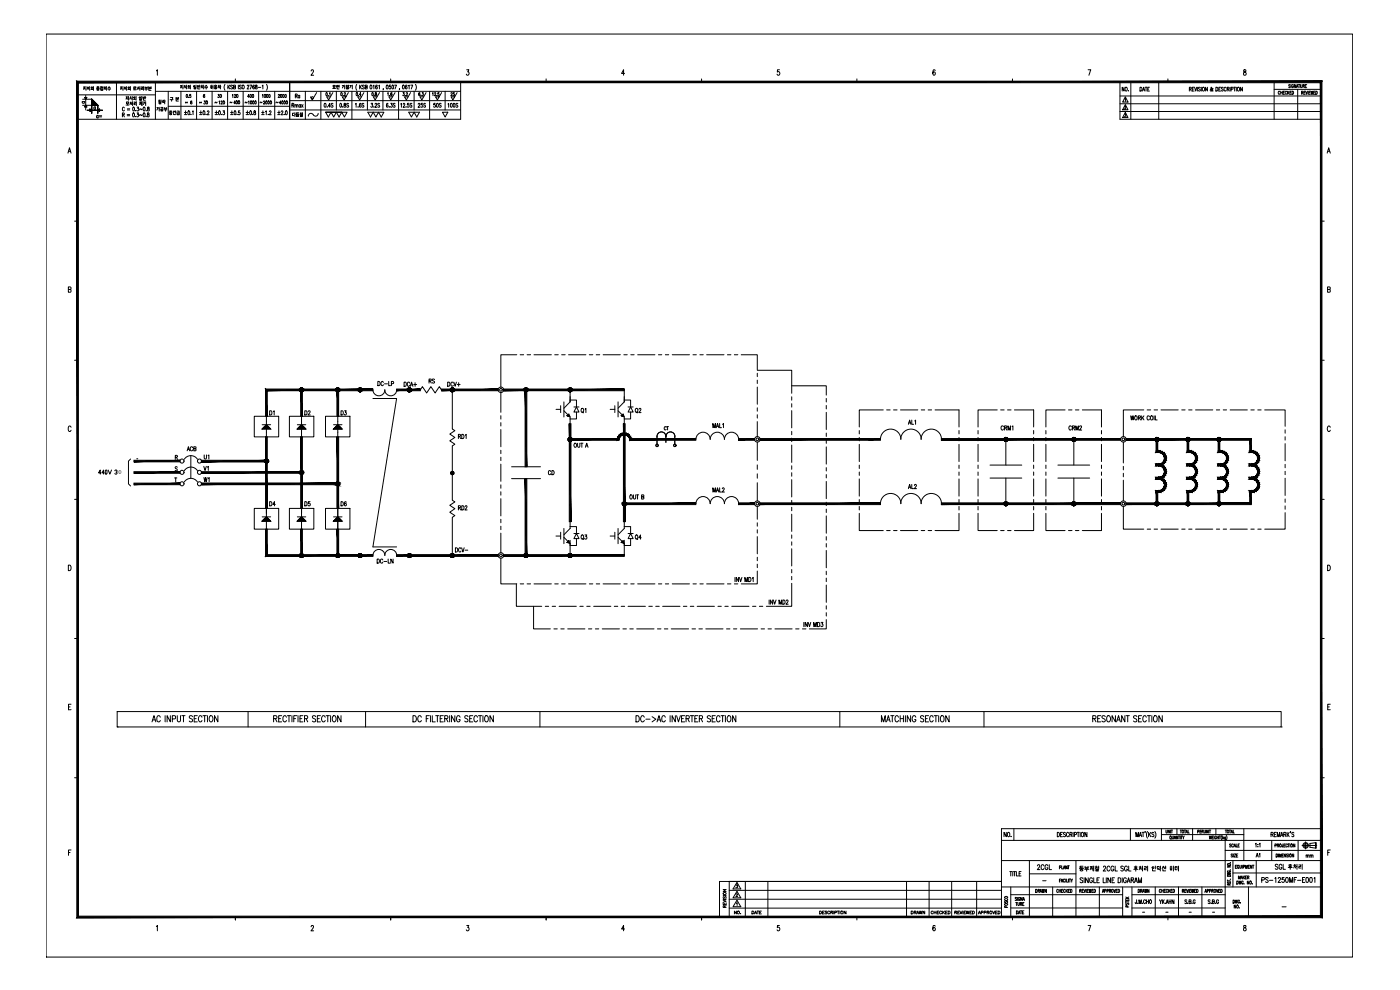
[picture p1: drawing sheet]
<svg xmlns="http://www.w3.org/2000/svg" width="420mm" height="297mm" viewBox="0 0 420 297" stroke-linecap="round" stroke-linejoin="round" font-family="sans-serif">
<defs><g id="words">
<g font-size="4.4">
<text x="46.2" y="32.5">절삭</text>
<text x="49.7" y="31.7">구 분</text>
<text x="86.4" y="36.3">다듬질</text>
<text x="176.7" y="125.2" transform="rotate(-90 176.7 125.2)">Q1</text>
<text x="189.4" y="125.2">Q2</text>
<text x="60" y="139">U1</text>
<text x="60" y="142.5">V1</text>
<text x="79.7" y="153.1">D4</text>
<text x="93.8" y="153.1" transform="rotate(-90 93.8 153.1)">D5</text>
<text x="104.8" y="153.1" transform="rotate(-90 104.8 153.1)">D6</text>
<text x="173.2" y="163">Q3</text>
<text x="189.4" y="163">Q4</text>
<text x="310.1" y="262.1">2CGL</text>
</g>
<g font-size="4">
<text x="134.1" y="30">25</text>
<text x="49.4" y="35.6">중간급</text>
<text x="63.1" y="32.5" transform="rotate(-90 63.1 32.5)">30</text>
<text x="90.7" y="30.7" transform="rotate(-90 90.7 30.7)">Ra</text>
<text x="127.7" y="116.1">RS</text>
<text x="79.7" y="125.6">D1</text>
<text x="90.3" y="125.6">D2</text>
<text x="101.2" y="125.6">D3</text>
<text x="198.3" y="130.2">CT</text>
<text x="319.6" y="130.2">CRM2</text>
<text x="136.2" y="132.6">RD1</text>
<text x="163.3" y="143.6">CD</text>
<text x="60" y="145.7">W1</text>
<text x="136.2" y="154.2">RD2</text>
<text x="375.7" y="258.2">A1</text>
</g>
<g font-size="3.5">
<text x="64.2" y="30.3">30</text>
<text x="68.4" y="30.3">120</text>
<text x="73" y="30.3">400</text>
<text x="27.9" y="36.7">a=</text>
<text x="390.9" y="258.6">mm</text>
</g>
<g font-size="3.1">
<text x="23.3" y="32.1">a</text>
<text x="54.3" y="32.1">~</text>
<text x="58.6" y="32.1">~</text>
<text x="63.1" y="32.1">~</text>
<text x="67.7" y="32.1">~</text>
<text x="72.3" y="32.1">~</text>
<text x="76.9" y="32.1">~</text>
<text x="81.5" y="32.1">~</text>
</g>
<g font-size="2.6">
<text x="311.9" y="265.6">-</text>
<text x="341.5" y="274.8">-</text>
<text x="348.5" y="274.8">-</text>
<text x="355.6" y="274.8">-</text>
<text x="362.7" y="274.8">-</text>
<text x="383.5" y="273.4">-</text>
</g>
<text font-size="1.7" x="35.5" y="142.3">Φ</text>
</g></defs>
<!-- layer: 0 -->
<g fill="none" stroke="#000" stroke-width=".3">
<path d="M13.8 10.2h392.2v277h-392.2zM111.9 117a1.8 1.8 0 0 0 1.8 1.8 1.8 1.8 0 0 0 1.8-1.8M111.9 119.6h7.1l-7.1 44.5h7.1M113.4 114.4a.64 .64 0 0 1 .7 .7 .64 .64 0 0 1-.7 .6zM115 114.7l-.1-.2a.57 .57 0 0 0-.6 .6 .57 .57 0 0 0 .6 .6l.1-.3M115.4 115.2h.9M115.5 117a1.8 1.8 0 0 0 1.8 1.8 1.8 1.8 0 0 0 1.8-1.8M116.7 114.4v1.3h.5M117.5 115.1h.6v-.5l-.6-.2v1.3M121.3 114.7a.64 .64 0 0 1 .7 .6 .64 .64 0 0 1-.7 .6zM123 114.9a.37 .37 0 0 0-.5-.2 .37 .37 0 0 0-.3 .4v.3a.37 .37 0 0 0 .3 .5 .37 .37 0 0 0 .5-.3M123.1 115.9l.4-1.2 .4 1.2"/>
<path d="M123.3 115.5h.5M124.1 115.4h.9M124.6 114.8v1.1M126.1 117l.7-1 1.2 1.9 1.3-1.9 1.3 1.9 1.3-1.9 .6 1M134.4 114.7a.62 .62 0 0 1 .6 .6 .62 .62 0 0 1-.6 .6zM135.7 117v11.7M136 114.9a.37 .37 0 0 0-.4-.2 .37 .37 0 0 0-.3 .4v.3a.37 .37 0 0 0 .3 .5 .37 .37 0 0 0 .4-.3M136.2 114.7l.4 1.2 .4-1.2M137.2 115.4h.9M137.7 114.8v1.1M171.1 117v3.6M187.4 117v3.6"/>
<path d="M39.2 137.7l-.6 .7v6.8l.6 .6M41 137.6h.1M52.6 137.2l.6-.1v-.4l-.6-.1v1.3M52.9 137.2l.4 .7M55.3 137.8a2.35 2.35 0 0 1 4 0M56.2 135.3l.3-1.3 .4 1.3M56.3 134.8h.5M57.8 134.3a.37 .37 0 0 0-.4-.3 .37 .37 0 0 0-.3 .5v.3a.37 .37 0 0 0 .3 .5 .37 .37 0 0 0 .4-.3M58.2 134.6l.5-.1 .1-.4-.6-.1v1.3l.6-.1v-.4l-.2-.2M78.7 128.7l1.3-1.3 1.2 1.3zM78.7 127.4h2.5M80 126.5v.9"/>
<path d="M80 128.7v2.4M89.2 128.7l1.3-1.3 1.3 1.3zM89.2 127.4h2.6M90.5 126.5v.9M90.5 128.7v2.5M100.1 128.7l1.3-1.3 1.2 1.3zM100.1 127.4h2.5M101.4 126.5v.9M101.4 128.7v30M135.7 133.8v16.3l.8 .5-1.5 1 1.5 1-1.5 1.1 1.5 1-.8 .5v11.5M171.1 130.1v27.9M172.5 133a.57 .57 0 0 1 .6 .6 .57 .57 0 0 1-.6 .6l-.3-.5z"/>
<path d="M173.3 133v.9l.3 .3 .4-.2v-1M174.3 133h.6M174.6 133v1.2M175.7 134.2l.4-1.2 .4 1.2M175.8 133.8h.5M187.4 125.7v32.3M189.3 131.8h.1M197.2 131v2.3M199.8 131v1.7M202.5 131v2.3M208.9 131.8a2.14 2.14 0 0 1 2.1-2.1 2.14 2.14 0 0 1 2.1 2.1 2.14 2.14 0 0 1 2.2-2.1 2.14 2.14 0 0 1 2.1 2.1 2.14 2.14 0 0 1 2.1-2.1 2.14 2.14 0 0 1 2.2 2.1M213.9 128.3v-1.2l.4 1.2 .4-1.2v1.2"/>
<path d="M215 128.3l.3-1.2 .4 1.2M215.1 127.9h.5M216 127.1v1.2h.5M216.9 127.3l.2-.2v1.2M260.8 131.8h.1M264.2 131.8a3.1 3.1 0 0 1 3.1-3.1 3.1 3.1 0 0 1 3.1 3.1M270.3 131.8a3.1 3.1 0 0 1 3.1-3.1 3.1 3.1 0 0 1 3.1 3.1M272.6 127.3l.4-1.3 .4 1.3M272.7 126.9h.5M273.6 126v1.3h.6M274.5 126.3l.3-.3v1.3M276.4 131.8a3.1 3.1 0 0 1 3.1-3.1 3.1 3.1 0 0 1 3.1 3.1"/>
<path d="M301.1 128.1a.37 .37 0 0 0-.4-.3 .37 .37 0 0 0-.3 .4v.3a.37 .37 0 0 0 .3 .5 .37 .37 0 0 0 .4-.3M301.5 128.4l.6-.1v-.5h-.6v1.2M301.8 128.4l.4 .6M301.9 131.8v7.7M302.5 129v-1.2l.4 1.2 .4-1.2v1.2M303.7 128l.3-.2v1.2M322.3 131.8v7.7M339.3 124.8l.2 1.2 .3-1.2 .2 1.2 .3-1.2M340.6 124.9l.2-.1a.6 .6 0 0 1 .5 .6 .6 .6 0 0 1-.6 .6l-.2-.5zM341.6 125.4l.6-.1v-.5h-.6v1.2M342 125.4l.3 .6M342.6 124.8v1.2"/>
<path d="M342.9 125.3l.4 .7M343.3 124.8l-.7 .8M345 125.1a.37 .37 0 0 0-.5-.3 .37 .37 0 0 0-.3 .4v.3a.37 .37 0 0 0 .3 .5 .37 .37 0 0 0 .5-.3M345.4 124.8h.2a.6 .6 0 0 1 .4 .6 .6 .6 0 0 1-.6 .6l-.1-.5zM346.4 124.8v1.2M346.7 124.8v1.2h.6M346.9 135.5a2.06 2.06 0 0 1 2.8 1.5 2.06 2.06 0 0 1-1.9 2.5M346.9 139.5h.9M347.8 139.5a2.01 2.01 0 0 1 2 2 2.01 2.01 0 0 1-2 2M356.3 135.5a2.06 2.06 0 0 1 2.7 1.5 2.06 2.06 0 0 1-1.9 2.5M356.3 139.5h.8M357.1 139.5a2.01 2.01 0 0 1 2 2 2.01 2.01 0 0 1-2 2"/>
<path d="M365.6 135.5h.8M365.6 139.5h.8M366.4 135.5a1.99 1.99 0 0 1 2 2 1.99 1.99 0 0 1-2 2 1.99 1.99 0 0 1 2 1.9 1.99 1.99 0 0 1-2 2 2.01 2.01 0 0 1 2 2.1 2.01 2.01 0 0 1-2 2M374.9 135.5a2.06 2.06 0 0 1 2.8 1.5 2.06 2.06 0 0 1-1.9 2.5M374.9 139.5h.8M375.8 139.5a2.01 2.01 0 0 1 2 2 2.01 2.01 0 0 1-2 2M30.3 141.9h-.7l.5-.9v1.3M31.3 141.9h-.7l.5-.9v1.3M31.8 141l.3 .2-.2 1.1-.3-.2zM32.5 141l.5 1.3 .5-1.3M34.4 141.2l.2-.2 .5 .2-.3 .5M35 141.7l.1 .2-.1 .4-.6-.2"/>
<path d="M52.4 143.4h.7M52.7 143.4v1.2M53.2 140.2l-.2-.2-.4 .1v.4l.5 .2 .1 .4-.2 .2-.4-.2M55.3 144.6a2.35 2.35 0 0 1 4 0M55.3 141.2a2.35 2.35 0 0 1 4 0M78.7 156.4l1.3-1.3 1.2 1.3zM78.7 155.1h2.5M80 154.1v1M89.2 156.4l1.3-1.3 1.3 1.3zM89.2 155.1h2.6M90.5 154.1v1M100.1 156.4l1.3-1.3 1.2 1.3z"/>
<path d="M100.1 155.1h2.5M189.2 148.5h.1a.6 .6 0 0 1 .5 .6 .6 .6 0 0 1-.6 .6l-.2-.5zM190.1 148.5v.9l.3 .3 .3-.2 .1-1M191 148.5h.7M191.3 148.5v1.2M192.6 149.1l.6-.1v-.5h-.6v1.2l.6-.1-.2-.5M208.9 151.1a2.14 2.14 0 0 1 2.1-2.1 2.14 2.14 0 0 1 2.1 2.1 2.14 2.14 0 0 1 2.2-2.1 2.14 2.14 0 0 1 2.1 2.1 2.14 2.14 0 0 1 2.1-2.1 2.14 2.14 0 0 1 2.2 2.1M213.9 147.6v-1.2l.4 1.2 .4-1.2v1.2M215 147.6l.3-1.2 .4 1.2M215.1 147.2h.5M216 146.4v1.2h.5M216.8 146.7a.3 .3 0 0 1 .4-.3 .3 .3 0 0 1 .1 .5l-.6 .7h.7"/>
<path d="M264.2 151.1a3.1 3.1 0 0 1 3.1-3 3.1 3.1 0 0 1 3.1 3M270.3 151.1a3.1 3.1 0 0 1 3.1-3 3.1 3.1 0 0 1 3.1 3M272.6 146.6l.4-1.3 .4 1.3M272.7 146.2h.5M273.6 145.3v1.3h.6M274.4 145.7a.31 .31 0 0 1 .4-.3 .31 .31 0 0 1 .2 .5l-.6 .7h.7M276.4 151.1a3.1 3.1 0 0 1 3.1-3 3.1 3.1 0 0 1 3.1 3M301.9 143.4v7.7M322.3 143.4v7.7M346.9 143.5h.9M347.8 143.4a2.08 2.08 0 0 1 1.9 2.5 2.08 2.08 0 0 1-2.8 1.6M356.3 143.5h.8"/>
<path d="M357.1 143.4a2.08 2.08 0 0 1 2 2.5 2.08 2.08 0 0 1-2.8 1.6M365.6 143.5h.8M365.6 147.5h.8M374.9 143.5h.8M375.8 143.4a2.08 2.08 0 0 1 1.9 2.5 2.08 2.08 0 0 1-2.8 1.6M111.9 166.7a1.8 1.8 0 0 1 1.8-1.8 1.8 1.8 0 0 1 1.8 1.8M113.2 167.7a.62 .62 0 0 1 .7 .7 .62 .62 0 0 1-.7 .6zM114.9 168a.37 .37 0 0 0-.5-.3 .37 .37 0 0 0-.2 .5v.3a.37 .37 0 0 0 .2 .5 .37 .37 0 0 0 .5-.3M115.2 168.5h.9M115.5 166.7a1.8 1.8 0 0 1 1.8-1.8 1.8 1.8 0 0 1 1.8 1.8M116.5 167.7v1.3h.5M118 167.7v1.3l-.7-1.3v1.3"/>
<path d="M136.7 164.4a.64 .64 0 0 1 .7 .6 .64 .64 0 0 1-.7 .6zM138.3 164.6l-.2-.2a.62 .62 0 0 0-.5 .6 .62 .62 0 0 0 .6 .6l.1-.3M138.5 164.4l.4 1.2 .4-1.2M139.6 165.1h.8M187.4 162.1v4.6M230.8 180v1.3M231.9 180v1.3l-.7-1.3v1.3M232.1 180l.4 1.3 .4-1.3M233.8 181.3v-1.3l.4 1.3 .4-1.3v1.3M234.9 180a.64 .64 0 0 1 .7 .7 .64 .64 0 0 1-.7 .6zM236 180.3l.3-.3 .2 .4-.6 .9h.6M241.2 186.7v1.3"/>
<path d="M242.3 186.7v1.3l-.7-1.3v1.3M242.6 186.7l.3 1.3 .4-1.3M244.2 188v-1.3l.4 1.3 .4-1.3v1.3M245.3 186.7a.64 .64 0 0 1 .8 .7 .64 .64 0 0 1-.8 .6zM246.4 186.7h.6l-.3 .5a.38 .38 0 0 1 .3 .6 .38 .38 0 0 1-.7 0M35.2 213.5h349.3v4.6h-349.3zM35.2 218.1h.1M45.6 216.6l.6-1.9 .6 1.9M45.8 216h.8M48.1 215.2a.55 .55 0 0 0-.7-.5 .55 .55 0 0 0-.3 .7v.5a.54 .54 0 0 0 .4 .7 .54 .54 0 0 0 .6-.4M49.6 214.7v1.9M51.1 214.7v1.9l-.9-1.9v1.9"/>
<path d="M51.7 215.7l.9-.1v-.7l-.9-.2v1.9M53.2 214.7v1.4l.4 .5 .5-.3 .1-1.6M54.6 214.7h.9M55.1 214.7v1.9M57.8 215l-.4-.3-.5 .1v.6l.7 .4 .2 .5-.4 .3-.6-.3M58.3 215.6h.6M59.2 214.7h-.9v1.9h.9M60.6 215.2a.55 .55 0 0 0-.7-.5 .55 .55 0 0 0-.4 .7v.5a.54 .54 0 0 0 .4 .7 .54 .54 0 0 0 .7-.4M60.9 214.7h1M61.4 214.7v1.9M62.3 214.7v1.9M63.1 214.8l.1-.1a.96 .96 0 0 1 .7 1 .96 .96 0 0 1-.7 .9 1.22 1.22 0 0 1-.1-1.8z"/>
<path d="M65.4 214.7v1.9l-1-1.9v1.9M74.5 213.5v4.6M82.1 215.6l.9-.1v-.6l-.9-.2v1.9M82.6 215.6l.5 1M83.6 215.6h.6M84.5 214.7h-.9v1.9h.9M86 215.2a.55 .55 0 0 0-.7-.5 .55 .55 0 0 0-.4 .7v.5a.54 .54 0 0 0 .4 .7 .54 .54 0 0 0 .7-.4M86.3 214.7h.9M86.7 214.7v1.9M87.6 214.7v1.9M88.2 215.6h.5M89.1 214.7h-.9v1.9"/>
<path d="M89.4 214.7v1.9M90 215.6h.6M90.9 214.7h-.9v1.9h.9M91.4 215.6l.8-.1v-.7l-.8-.1v1.9M91.8 215.6l.6 1M94.7 215l-.3-.3-.5 .1v.6l.7 .4 .1 .5-.3 .3-.6-.3M95.2 215.6h.6M96.2 214.7h-1v1.9h1M97.6 215.2a.57 .57 0 0 0-.7-.5 .57 .57 0 0 0-.4 .7v.5a.56 .56 0 0 0 .4 .7 .56 .56 0 0 0 .7-.4M97.9 214.7h1M98.4 214.7v1.9M99.2 214.7v1.9"/>
<path d="M100 214.8l.1-.1a.96 .96 0 0 1 .8 1 .96 .96 0 0 1-.8 .9 1.22 1.22 0 0 1-.1-1.8zM102.3 214.7v1.9l-1-1.9v1.9M109.7 213.5v4.6M123.9 214.7a.94 .94 0 0 1 1.1 1 .94 .94 0 0 1-1.1 .9zM126.4 215.2a.55 .55 0 0 0-.6-.5 .55 .55 0 0 0-.4 .7v.5a.54 .54 0 0 0 .4 .7 .54 .54 0 0 0 .6-.4M127.9 215.6h.6M128.8 214.7h-.9v1.9M129.2 214.7v1.9M129.7 214.7v1.9h.9M130.8 214.7h.9M131.3 214.7v1.9M132.1 215.6h.6"/>
<path d="M133 214.7h-.9v1.9h.9M133.5 215.6l.8-.1v-.7l-.8-.1v1.9M133.9 215.6l.5 1M134.9 214.7v1.9M136.5 214.7v1.9l-1-1.9v1.9M138.1 215.2a.55 .55 0 0 0-.7-.5 .55 .55 0 0 0-.4 .7v.5a.55 .55 0 0 0 .5 .7 .55 .55 0 0 0 .6-.7h-.4M140.4 215l-.3-.3-.5 .1-.1 .6 .8 .4 .1 .5-.3 .3-.6-.3M141 215.6h.5M141.9 214.7h-.9v1.9h.9M143.3 215.2a.55 .55 0 0 0-.7-.5 .55 .55 0 0 0-.4 .7v.5a.54 .54 0 0 0 .4 .7 .54 .54 0 0 0 .7-.4M143.6 214.7h1M144.1 214.7v1.9"/>
<path d="M144.9 214.7v1.9M145.7 214.8l.2-.1a.97 .97 0 0 1 .7 1 .97 .97 0 0 1-.7 .9 1.26 1.26 0 0 1-.2-1.8zM148.1 214.7v1.9l-1-1.9v1.9M162 213.5v4.6M190.9 214.7a1.01 1.01 0 0 1 1 .7 1.01 1.01 0 0 1-.3 1.1l-.7 .1zM193.4 215.2a.57 .57 0 0 0-.7-.5 .57 .57 0 0 0-.4 .7v.5a.56 .56 0 0 0 .4 .7 .56 .56 0 0 0 .7-.4M193.8 215.8h1.3M195.7 215l1.1 .8-1.1 .8M197.2 216.6l.6-1.9 .5 1.9M197.4 216h.7M199.7 215.2a.55 .55 0 0 0-.7-.5 .55 .55 0 0 0-.4 .7v.5a.54 .54 0 0 0 .4 .7 .54 .54 0 0 0 .7-.4M201.1 214.7v1.9"/>
<path d="M202.7 214.7v1.9l-1-1.9v1.9M203.1 214.7l.5 1.9 .6-1.9M204.5 215.6h.6M205.5 214.7h-1v1.9h1M205.9 215.6l.8-.1 .1-.6-.9-.2v1.9M206.4 215.6l.5 1M207.2 214.7h1M207.7 214.7v1.9M208.5 215.6h.6M209.5 214.7h-1v1.9h1M209.9 215.6l.8-.1 .1-.6-.9-.2v1.9M210.4 215.6l.4 1"/>
<path d="M213.3 215l-.4-.3-.7 .3 .2 .4 .6 .3a.5 .5 0 0 1 .2 .8 .5 .5 0 0 1-.8 0l-.2-.2M213.7 215.6h.6M214.7 214.7h-1v1.9h1M216.1 215.2a.55 .55 0 0 0-.7-.5 .55 .55 0 0 0-.4 .7v.5a.54 .54 0 0 0 .4 .7 .54 .54 0 0 0 .7-.4M216.4 214.7h1M216.9 214.7v1.9M217.7 214.7v1.9M218.5 214.8l.1-.1a.96 .96 0 0 1 .8 1 .96 .96 0 0 1-.8 .9 1.22 1.22 0 0 1-.1-1.8zM220.8 214.7v1.9l-.9-1.9v1.9M252 213.5v4.6M264.5 216.6v-1.9l.6 1.9 .6-1.9v1.9M266.1 216.6l.5-1.9 .6 1.9"/>
<path d="M266.3 216h.6M267.3 214.7h1M267.8 214.7v1.9M269.6 215.2a.55 .55 0 0 0-.6-.5 .55 .55 0 0 0-.4 .7v.5a.54 .54 0 0 0 .4 .7 .54 .54 0 0 0 .6-.4M270.2 215.6h.9M270.2 214.7v1.9M271.1 214.7v1.9M271.7 214.7v1.9M273.3 214.7v1.9l-1-1.9v1.9M274.9 215.2a.57 .57 0 0 0-.7-.5 .57 .57 0 0 0-.4 .7v.5a.56 .56 0 0 0 .5 .7 .56 .56 0 0 0 .6-.7h-.4M277.2 215l-.3-.3-.5 .1-.1 .6 .8 .4 .1 .5-.3 .3-.6-.3M277.7 215.6h.6"/>
<path d="M278.7 214.7h-1v1.9h1M280.1 215.2a.55 .55 0 0 0-.7-.5 .55 .55 0 0 0-.4 .7v.5a.54 .54 0 0 0 .4 .7 .54 .54 0 0 0 .7-.4M280.4 214.7h.9M280.9 214.7v1.9M281.7 214.7v1.9M282.5 214.8l.1-.1a.97 .97 0 0 1 .7 1 .97 .97 0 0 1-.7 .9 1.26 1.26 0 0 1-.1-1.8zM284.8 214.7v1.9l-1-1.9v1.9M295.3 213.5v4.6M327.9 215.6l.9-.1 .1-.6-1-.2v1.9M328.4 215.6l.5 1M329.4 215.6h.6M330.4 214.7h-1v1.9h1"/>
<path d="M331.7 215l-.4-.3-.6 .3 .2 .4 .5 .3a.5 .5 0 0 1 .3 .8 .5 .5 0 0 1-.8 0l-.2-.2M332.4 214.8l.2-.1a.96 .96 0 0 1 .7 1 .96 .96 0 0 1-.7 .9 1.26 1.26 0 0 1-.2-1.8zM334.8 214.7v1.9l-1.1-1.9v1.9M335.1 216.6l.6-1.9 .5 1.9M335.3 216h.7M337.6 214.7v1.9l-1-1.9v1.9M337.9 214.7h1M338.4 214.7v1.9M341.2 215l-.3-.3-.7 .3 .1 .4 .8 .4v.7l-.5 .1-.4-.3M341.7 215.6h.6M342.6 214.7h-.9v1.9h.9M344 215.2a.55 .55 0 0 0-.6-.5 .55 .55 0 0 0-.4 .7v.5a.54 .54 0 0 0 .4 .7 .54 .54 0 0 0 .6-.4"/>
<path d="M344.3 214.7h1M344.8 214.7v1.9M345.7 214.7v1.9M346.4 214.8l.2-.1a.96 .96 0 0 1 .7 1 .96 .96 0 0 1-.7 .9 1.22 1.22 0 0 1-.2-1.8zM348.8 214.7v1.9l-1-1.9v1.9M384.5 218.1h.1M376.8 253.2l.2-.2v1.1M377.5 253.4h.1M377.9 253.2l.2-.2v1.1"/>
<circle cx="135.8" cy="117" r=".57"/>
<circle cx="150.3" cy="117" r=".83"/>
<circle cx="150.3" cy="117" r=".4"/>
<circle cx="157.9" cy="117" r=".57"/>
<circle cx="171.1" cy="117" r=".57"/>
<circle cx="54.6" cy="138.3" r=".61"/>
<circle cx="171.1" cy="131.8" r=".57"/>
<circle cx="197.2" cy="133.6" r=".36"/>
<circle cx="202.5" cy="133.6" r=".36"/>
<circle cx="227.3" cy="131.8" r=".83"/>
<circle cx="227.3" cy="131.8" r=".4"/>
<circle cx="301.9" cy="131.8" r=".57"/>
<circle cx="322.3" cy="131.8" r=".57"/>
<circle cx="337.1" cy="131.8" r=".83"/>
<circle cx="337.1" cy="131.8" r=".4"/>
<circle cx="347.2" cy="131.8" r=".57"/>
<circle cx="356.5" cy="131.8" r=".57"/>
<circle cx="365.9" cy="131.8" r=".57"/>
<circle cx="54.6" cy="141.7" r=".61"/>
<circle cx="54.6" cy="145.2" r=".61"/>
<circle cx="187.4" cy="151.1" r=".57"/>
<circle cx="227.3" cy="151.1" r=".83"/>
<circle cx="227.3" cy="151.1" r=".4"/>
<circle cx="301.9" cy="151.1" r=".57"/>
<circle cx="322.3" cy="151.1" r=".57"/>
<circle cx="337.1" cy="151.1" r=".83"/>
<circle cx="337.1" cy="151.1" r=".4"/>
<circle cx="347.2" cy="151.1" r=".57"/>
<circle cx="356.5" cy="151.1" r=".57"/>
<circle cx="365.9" cy="151.1" r=".57"/>
<circle cx="150.3" cy="166.7" r=".83"/>
<circle cx="150.3" cy="166.7" r=".4"/>
<circle cx="157.9" cy="166.7" r=".57"/>
<circle cx="171.1" cy="166.7" r=".57"/>
</g>
<!-- layer: Form -->
<g fill="none" stroke="#000" stroke-width=".3">
<path d="M23.3 28.5h23.3M24.8 29.8h2.7l1.9 1.8M24.8 31.6h4.6M25 26.8l.3-.7 .2 .7M25 26.1h.5M25.8 26v1.1M26.1 26.8l.3-.8 .3 .8M26.9 26v1.1M27.3 26.9h.6M27.4 26.1l.4 .2-.2 .3zM27.5 34v-4.2v4.2M27.6 26.6v.3"/>
<path d="M28.1 26v1.1M28.6 32.2v-.1a.31 .31 0 0 0-.5 .3 .31 .31 0 0 0 .5 .3M28.6 32.1v.7M28.9 26.6h.9M29.2 26l.5 .2-.3 .2zM29.2 26.8l.5 .1-.5 .2zM29.2 26.4v.2M29.4 31.6v2.4v-2.4M29.5 26.4v.2M30.1 26.6l.3-.6 .2 .6M30.1 26h.5M30.3 26.7v.4h.5v-.4"/>
<path d="M30.3 26.9h.5M30.7 26.3h.2M30.8 33.1h-4.7h4.7M30.9 26v.6M31.3 26.8l.2-.6 .2 .6M31.3 26.2h.4M31.4 26h.2M32 26v1.1M32.3 26.7h.9M32.4 26.5l.4-.5 .3 .5M32.8 26.7v.4M35 24.6v11.2"/>
<path d="M36.1 26.8l.3-.7 .2 .7M36.1 26.1h.5M36.7 34.4h.5l.1-.4-.6-.1v1.2M36.9 26v1.1M37 34.4l.3 .7M37.2 26.8l.3-.8 .2 .8M37.3 32.4a.31 .31 0 0 0-.4-.2 .31 .31 0 0 0-.2 .4v.3a.31 .31 0 0 0 .2 .4 .31 .31 0 0 0 .4-.3M37.8 29.8l.2-.7 .3 .7M37.8 31.5h.9M37.8 29.1h.5M38 30.6h.6v.4h-.6zM38 26v1.1"/>
<path d="M38.2 34.4h.7M38.2 34.7h.7M38.2 32.7h.7M38.2 33h.7M38.3 31.2v.3M38.4 26.9h.6M38.5 26.1l.4 .2-.2 .3zM38.6 28.9v1.2M38.7 26.6v.3M38.9 29.8l.3-.8 .2 .8M39 31.4l.3-.8 .2 .8M39.1 26v1.1"/>
<path d="M39.6 31h.2M39.7 28.9v1.2M39.8 30.5v1.2M39.9 32.2a.53 .53 0 0 1 .5 .5 .53 .53 0 0 1-.5 .5zM39.9 34l.1-.1a.61 .61 0 0 1 .4 .6 .61 .61 0 0 1-.5 .5zM40 26.9h.9M40.1 29.8h.6M40.2 26h.6v.5h-.6zM40.2 30.6h.4v.4h-.4v.4h.4M40.2 29.1h.3v.3h-.3zM40.4 29.6v.2M40.5 26.6v.3"/>
<path d="M40.7 33.2h.1M40.7 34.9h.1M40.8 28.9v1.2M40.9 30.5v1.2M41.1 32.1h.5l-.3 .5a.35 .35 0 0 1 .4 .5 .35 .35 0 0 1-.7 0M41.1 33.9h.5l-.3 .4a.33 .33 0 0 1 .3 .5 .33 .33 0 0 1-.6 .1M41.2 26.8l.3-.8 .2 .8M41.8 26.5h.2M41.9 31.4l.2-.8 .2 .8M41.9 29.7h.6v.2h-.6v.2h.6M41.9 30.6h.4M42 26v1.1"/>
<path d="M42.4 26.1h.4v.4h-.4v.3h.4M42.4 31h.1M42.5 30.5v1.1M42.5 28.9v.7M42.7 32.7l-.2 .2-.4-.2-.2 .3M42.7 34.4l-.2 .3-.5-.3-.1 .3M42.7 30.5v1.2M42.9 29v.5h.4v-.5M42.9 29.3h.4M43 30.6h.5l-.5 .8M43 29.7v.4h.6M43.1 32.2a.53 .53 0 0 1 .5 .5 .53 .53 0 0 1-.5 .5z"/>
<path d="M43.1 34l.1-.1a.61 .61 0 0 1 .4 .6 .61 .61 0 0 1-.5 .5zM43.1 26v1.1M43.4 26.7h.9M43.5 26v.5h.7v-.5M43.5 26.3h.7M43.5 31h.2M43.6 29.2h.2M43.6 28.9v.7M43.7 30.5v1.2M43.9 33.2h.1M43.8 34.9h.1M43.8 26.7v.4"/>
<path d="M44.3 34v.3a.38 .38 0 0 1 .5 .4 .38 .38 0 0 1-.5 .3 .57 .57 0 0 1 .4-.8l-.1-.3zM44.3 32.2v.3a.42 .42 0 0 1 .5 .3 .42 .42 0 0 1-.2 .5 .37 .37 0 0 1-.4-.4 .37 .37 0 0 1 .4-.3l.1-.4zM44.6 26.6h.8M44.6 26v.4h.7v-.4M44.6 26.7v.4h.7M44.6 26.2h.7M45 26.6v.1M46.6 27.4h91.6M46.6 24.6v11.2M46.9 21.3l.3-.4v1.7M50.5 31.9h36.4M50.5 27.4v8.4"/>
<path d="M54.2 26.4l.2-.7 .2 .7M54.2 25.7h.4M54.3 27.4v8.4M54.9 25.5v1.2M55.2 26.4l.3-.8 .2 .8M55.4 34.4h.7M55.4 33.8h.7M56 28.4v-.1a.46 .46 0 0 1 .3 .5 .46 .46 0 0 1-.3 .4zM56 25.5v1.2M56.4 26.4h.6M56.5 33.3l.1-.1a.61 .61 0 0 1 .4 .7 .61 .61 0 0 1-.5 .5zM56.5 25.7l.4 .2-.2 .2z"/>
<path d="M56.7 26.2v.2M57.1 25.5v1.2M57.3 28.3h-.4v.4a.27 .27 0 0 1 .4 .1 .27 .27 0 0 1-.1 .3 .27 .27 0 0 1-.4 0M57.3 34.3h.1M57.8 33.5l.1-.3v1.2M58.2 25.7l.3 .2-.2 .2zM58.2 26.3h.6v.2h-.6v.2h.6M58.8 25.5v.7M59 27.4v8.4M59.3 25.6v.5h.4v-.5M59.3 25.9h.4M59.3 26.3v.4h.7"/>
<path d="M59.9 34.4h.7M59.9 25.8h.2M59.9 25.5v.7M60.3 33.2v1.1M60.4 26.4l.2-.6 .2 .6M60.4 25.8h.4M60.5 25.6h.2M61 33.3l.2-.1a.61 .61 0 0 1 .3 .7 .61 .61 0 0 1-.5 .5zM61.1 25.5v1.2M61.4 26.3h.9M61.5 26l.4-.4 .3 .4M61.8 34.3h.1"/>
<path d="M61.9 26.3v.4M62.2 33.5l.1-.1a.27 .27 0 0 1 .3-.1 .27 .27 0 0 1 .1 .4l-.5 .7h.6M63.2 25.8h.4M63.3 26h.2l-.1 .5zM63.3 25.6h.2M63.7 27.4v8.4M63.7 26h.2M63.9 25.5v1.2M64.2 26.2h.9M64.5 25.6l.5 .2-.3 .2zM64.5 34.4h.8M64.5 33.8h.8"/>
<path d="M64.5 26v.2M64.8 26v.2M64.9 33.2v1.1M65.4 26.4l.3-.6 .2 .6M65.4 25.8h.5M65.6 25.6h.2M65.7 33.3l.1-.1a.61 .61 0 0 1 .4 .7 .61 .61 0 0 1-.5 .5zM66.2 26h.1M66.2 25.5v1.2M66.5 34.3h.1M66.9 33.2h.5l-.3 .5a.34 .34 0 0 1 .3 .5 .34 .34 0 0 1-.6 0M67.5 25.3a1.59 1.59 0 0 0 0 1.8"/>
<path d="M68.3 27.4v8.4M68.4 25.5v1.2M68.6 26l.3 .7M68.9 25.5l-.5 .8M69.2 34.4h.8M69.2 33.8h.8M69.6 33.2v1.1M69.8 25.7l-.5-.1-.1 .3a.51 .51 0 0 1 .5 .7l-.5-.1M70.1 26.1l.5-.1v-.4l-.5-.1v1.2l.5-.1-.1-.5M70.4 33.3l.1-.1a.63 .63 0 0 1 .3 .7 .63 .63 0 0 1-.4 .5zM70.6 23.7v.9M71.1 34.3h.1"/>
<path d="M71.5 25.5v1.2M72 33.2h-.4l-.1 .6a.34 .34 0 0 1 .5 0 .34 .34 0 0 1 0 .5 .34 .34 0 0 1-.5-.1M72.4 25.7l-.5-.1v.3a.51 .51 0 0 1 .4 .7l-.5-.1M72.8 25.6l.1-.1a.56 .56 0 0 1 .4 .6 .56 .56 0 0 1-.5 .5l-.1-.3zM73 27.4v8.4M73.9 34.4h.7M73.9 33.8h.7M74.2 25.8l.3-.3 .2 .4-.5 .8h.5M74.2 33.2v1.1M75 25.5h.6l-.5 1.2M75 33.3l.2-.1a.61 .61 0 0 1 .3 .7 .61 .61 0 0 1-.5 .5zM75.8 34.3h.1"/>
<path d="M76.2 33.3v.4a.38 .38 0 0 1 .5 .3 .38 .38 0 0 1-.5 .4 .57 .57 0 0 1 .5-.9l-.2-.3zM76.4 25.7l-.1-.1a.54 .54 0 0 0-.5 .5 .54 .54 0 0 0 .5 .5v-.6h-.2l-.3 .3M76.7 25.6v.3a.38 .38 0 0 1 .6 .4 .38 .38 0 0 1-.6 .3v-.4l.5-.4-.1-.2zM77.5 26.2h.8M77.6 27.4v8.4M78.5 34.4h.8M78.5 33.8h.8M78.7 25.8l.2-.3v1.2M78.7 28.5l.2-.2v1M78.9 33.2v1.1M79.4 28.4h.3a.47 .47 0 0 1 .1 .5 .47 .47 0 0 1-.4 .3zM79.7 33.5l.2-.3v1.2"/>
<path d="M80 25.3a1.4 1.4 0 0 1 0 1.8M80 28.4l.2-.1a.47 .47 0 0 1 .2 .5 .47 .47 0 0 1-.4 .4zM80.5 30.3a.42 .42 0 0 1 .4 .4 .42 .42 0 0 1-.4 .5zM80.5 34.3h.1M80.7 28.4l.1-.1a.46 .46 0 0 1 .3 .5 .46 .46 0 0 1-.4 .4zM80.8 33.5l.1-.1a.27 .27 0 0 1 .4-.1 .27 .27 0 0 1 0 .4l-.5 .7h.6M82.5 27.4v8.4M83.3 34.4h.8M83.3 33.8h.8M83.5 28.5l.1-.2 .3 .1-.4 .9h.4M83.7 33.2v1.1M84.2 28.4l.2-.1a.47 .47 0 0 1 .2 .5 .47 .47 0 0 1-.4 .4z"/>
<path d="M84.4 33.5v-.1a.27 .27 0 0 1 .4-.1 .27 .27 0 0 1 .1 .4l-.5 .7h.5M84.9 28.4l.1-.1a.46 .46 0 0 1 .3 .5 .46 .46 0 0 1-.4 .4zM85.3 30.3a.42 .42 0 0 1 .4 .4 .42 .42 0 0 1-.4 .5zM85.6 28.4h.2a.46 .46 0 0 1 .2 .5 .46 .46 0 0 1-.4 .3zM86 30.3a.43 .43 0 0 1 .3 .4 .43 .43 0 0 1-.3 .5zM86.9 30.2h51.3M86.9 33h51.3M86.9 24.6v11.2M87.6 31.6l.5-.1 .1-.4-.6-.1v1.2M91.6 27.4v8.4M93.4 21.3a.38 .38 0 0 1 .5-.4 .38 .38 0 0 1 .1 .7l-.7 1h.8M95 27.8l-1.3 2.2-.5-.9"/>
<path d="M95.5 34a.83 .83 0 0 1-.7 .9 .83 .83 0 0 1-1-.7l-.4-.2-.5 .2-.4 .7M96.3 27.4v8.4M97.4 31.1l.1-.1a.58 .58 0 0 1 .4 .6 .58 .58 0 0 1-.5 .5zM97.7 33.7h4.9h-4.9M97.7 33.7l.8 1.4 .8-1.4 .8 1.4 .9-1.4 .8 1.4 .8-1.4h1.6l-.8 1.4-.8-1.4M97.9 27.8a.43 .43 0 0 1 .3 .5 .43 .43 0 0 1-.3 .4zM98.2 32.1h.1M98.5 28.6h.1M98.9 28l.1-.2v.9M99.2 31.8h-.7l.5-.8v1.2M99.9 26.6h.8M99.9 27.8l-1.3 2.2-.5-.9h1.1"/>
<path d="M99.9 31.2a.27 .27 0 0 0-.4-.1 .27 .27 0 0 0 .1 .4l.3 .2a.29 .29 0 0 1-.1 .4 .29 .29 0 0 1-.4-.1M99.9 26h.7M99.9 25.6h.7M100.1 25.6v.4M100.1 26.3v.3M100.4 26.3v.3M100.5 25.6v.4M101 27.4v5.6M101 25.6h.5v.5h-.5zM101.2 26.3v.4h.6M101.6 25.8h.2M101.6 26h.2"/>
<path d="M101.8 25.5v.7M102.2 31a.58 .58 0 0 1 .3 .6 .58 .58 0 0 1-.4 .5l-.1-.6zM102.3 27.8h.1a.46 .46 0 0 1 .3 .5 .46 .46 0 0 1-.4 .4zM102.7 25.7h.5l-.5 .7M102.9 32.1h.1M103 28.6h.1M103.3 31.1v.3a.41 .41 0 0 1 .5 .3 .41 .41 0 0 1-.4 .5 .44 .44 0 0 1-.2-.5 .44 .44 0 0 1 .5-.3v-.3zM103.3 28l.1-.2 .3 .1-.5 .8h.5M103.3 26h.1M103.4 25.5v1.2M103.9 26.2l.2-.5 .2 .5M103.9 25.7h.4"/>
<path d="M104 26.3h.5v.2h-.5v.2h.5M104 25.6h.2M104.5 27.8l-1.2 2.2-.6-.9h1.1M104.6 25.5v.7M104.6 31.2a.3 .3 0 0 0-.4-.2 .3 .3 0 0 0-.1 .5l.4 .1a.3 .3 0 0 1 .1 .5 .3 .3 0 0 1-.5 0l-.1-.1M105 25.7h.4l-.4 .7M105.6 27.4v8.4M105.7 25.5v1.2M106.7 31.2l.2-.2v1.2M107 27.8a.43 .43 0 0 1 .3 .5 .43 .43 0 0 1-.3 .4zM107 25.3a1.59 1.59 0 0 0 0 1.8M107.5 32.1h.1"/>
<path d="M107.6 28.6h.1M107.9 25.5v1.2M108.1 26l.4 .7M108.4 31.2l-.2-.2a.56 .56 0 0 0-.4 .6 .56 .56 0 0 0 .5 .5 .33 .33 0 0 0 .1-.4 .33 .33 0 0 0-.4-.2l-.1 .3M108.4 28.4h-.5l.3-.6v.9M108.5 25.5l-.6 .8M109.2 31.2a.3 .3 0 0 0-.4-.2 .3 .3 0 0 0-.1 .5l.3 .1a.3 .3 0 0 1 .2 .5 .3 .3 0 0 1-.5 0l-.1-.1M109.2 27.8l-1.3 2.2-.5-.9h1.1M109.3 25.7l-.5-.1v.3a.51 .51 0 0 1 .4 .7l-.5-.1M109.6 26.1l.5-.1 .1-.4-.6-.1v1.2l.6-.1-.2-.5M110.3 27.4v5.6M110.4 33.7h4.8l-.8 1.4-.8-1.4-.8 1.4-.8-1.4-.8 1.4z"/>
<path d="M111.2 25.6a.53 .53 0 0 1 .4 .5 .53 .53 0 0 1-.4 .5zM111.4 31h.4l-.2 .5a.34 .34 0 0 1 .3 .5 .34 .34 0 0 1-.6 0M111.7 27.8a.43 .43 0 0 1 .3 .5 .43 .43 0 0 1-.3 .4zM112 25.8l.2-.3v1.2M112.2 32.1h.1M112.3 28.6h.1M112.6 31.3v-.2a.27 .27 0 0 1 .4 0 .27 .27 0 0 1 0 .4l-.5 .7h.6M112.6 27.8l.1 .4a.28 .28 0 0 1 .4 .1 .28 .28 0 0 1-.2 .4 .28 .28 0 0 1-.3-.3v-.1a.32 .32 0 0 0 .4-.1 .32 .32 0 0 0-.1-.4zM113.2 25.7v-.1a.54 .54 0 0 0-.5 .5 .54 .54 0 0 0 .4 .5v-.6h-.1l-.3 .3M113.7 25.8l.2-.3v1.2M113.9 27.8l-1.3 2.2-.6-.9h1.1M113.9 31.2a.3 .3 0 0 0-.4-.2 .3 .3 0 0 0-.1 .5l.4 .1a.3 .3 0 0 1 .1 .5 .3 .3 0 0 1-.5 0v-.1"/>
<path d="M114.9 27.4v5.6M115 26.6v.3M116 25.6a.53 .53 0 0 1 .5 .5 .53 .53 0 0 1-.5 .5zM116.3 28l.2-.2v.9M116.4 31.2l-.1-.2a.58 .58 0 0 0-.4 .6 .58 .58 0 0 0 .5 .5 .33 .33 0 0 0 .1-.4 .33 .33 0 0 0-.4-.2l-.1 .3M116.8 32.1h.1M117 28.6h.1M117.2 31h.5l-.2 .5a.34 .34 0 0 1 .2 .5 .34 .34 0 0 1-.5 0M117.2 25.5h-.4v.5a.33 .33 0 0 1 .5 .1 .33 .33 0 0 1-.1 .4 .33 .33 0 0 1-.5 0M117.2 23.7v.9M117.7 27.9l-.2-.1a.45 .45 0 0 0-.3 .4 .45 .45 0 0 0 .4 .5 .25 .25 0 0 0 .1-.4 .25 .25 0 0 0-.4 0l-.1 .1M117.7 25.6a.54 .54 0 0 1 .4 .5 .54 .54 0 0 1-.4 .5z"/>
<path d="M118.4 25.5h.6l-.4 1.2M118.6 31.2a.28 .28 0 0 0-.4-.2 .28 .28 0 0 0-.1 .5l.4 .2a.31 .31 0 0 1 0 .4 .31 .31 0 0 1-.5-.1M118.6 27.8l-1.4 2.2-.5-.9h1.1M119.6 27.4v8.4M119.9 26.6l-.1 .3M120.3 31.2l.2-.2v1.2M120.9 25.6a.53 .53 0 0 1 .5 .5 .53 .53 0 0 1-.5 .5zM120.9 27.8h.4l-.2 .4a.26 .26 0 0 1 .2 .3 .26 .26 0 0 1-.4 0M121 31.3l.1-.2a.25 .25 0 0 1 .3 0 .25 .25 0 0 1 0 .4l-.4 .7h.5M121.6 28.6h.1M121.9 32.1h.1M121.9 28l.1-.2 .3 .1-.4 .8h.4"/>
<path d="M122.2 25.7l-.1-.1a.54 .54 0 0 0-.5 .5 .54 .54 0 0 0 .5 .5v-.6h-.2l-.2 .3M122.6 25.8l.2-.3v1.2M122.7 33.7h3.2l-.8 1.4-.8-1.4-.8 1.4zM122.7 31h-.4l-.1 .5a.34 .34 0 0 1 .5 0 .34 .34 0 0 1 0 .5 .34 .34 0 0 1-.5 0M123.2 27.8l-1.3 2.2-.5-.9h1.1M123.3 25.5h.6l-.5 1.2M123.6 31.2a.28 .28 0 0 0-.4-.2 .28 .28 0 0 0-.1 .5l.5 .2a.31 .31 0 0 1-.1 .4 .31 .31 0 0 1-.5-.1M124.3 27.4v5.6M124.7 25.3a1.4 1.4 0 0 1 0 1.8M125.5 31.3v-.2a.27 .27 0 0 1 .4 0 .27 .27 0 0 1 .1 .4l-.5 .7h.6M126.1 27.9l-.2-.1a.45 .45 0 0 0-.3 .4 .45 .45 0 0 0 .4 .5 .25 .25 0 0 0 0-.5 .25 .25 0 0 0-.4 .2M126.4 28.6h.1"/>
<path d="M126.7 27.8h.3v.4a.27 .27 0 0 1 0 .4 .27 .27 0 0 1-.4 0v-.1M126.8 31h-.4v.5a.34 .34 0 0 1 .4 0 .34 .34 0 0 1 0 .5 .34 .34 0 0 1-.5 0M127.7 31.2a.27 .27 0 0 0-.4-.1 .27 .27 0 0 0 0 .4l.3 .2a.29 .29 0 0 1 0 .4 .29 .29 0 0 1-.4-.1M127.9 27.8l-1.3 2.2-.5-.9h1.1M128.9 27.4v8.4M129.8 28l.1-.2v.9M130.4 28l.1-.2 .3 .2-.5 .7h.5M130.6 31h-.4v.5a.34 .34 0 0 1 .4 0 .34 .34 0 0 1 0 .5 .34 .34 0 0 1-.5 0M131.1 28.6h.1M131.1 31.1l.1-.1a.58 .58 0 0 1 .4 .6 .58 .58 0 0 1-.5 .5zM131.8 27.8h-.4v.4a.26 .26 0 0 1 .4 0 .26 .26 0 0 1-.1 .4 .26 .26 0 0 1-.4-.1M132.4 31.2a.3 .3 0 0 0-.4-.2 .3 .3 0 0 0-.1 .5l.3 .1a.3 .3 0 0 1 .2 .5 .3 .3 0 0 1-.5 0l-.1-.1"/>
<path d="M132.5 27.8l-1.2 2.2-.6-.9h1.1M132.8 33.7h1.6l-.8 1.4zM133.6 27.4v5.6M134.4 31.2l.2-.2v1.2M135.3 31.1l.1-.1a.58 .58 0 0 1 .4 .6 .58 .58 0 0 1-.5 .5zM136.2 31a.58 .58 0 0 1 .4 .6 .58 .58 0 0 1-.5 .5l-.1-.6zM137.4 31.2a.3 .3 0 0 0-.4-.2 .3 .3 0 0 0-.1 .5l.3 .1a.3 .3 0 0 1 .2 .5 .3 .3 0 0 1-.5 0l-.1-.1M138.2 24.6v11.2h-114.9M140.1 20.9h.6l-.3 .7a.46 .46 0 0 1 .3 .7 .46 .46 0 0 1-.8-.1M163.9 23.7v.9M187.4 22h-.9l.6-1.1v1.7M210.6 23.7v.9"/>
<path d="M233.9 20.9h-.6v.7a.47 .47 0 0 1 .7 .1 .47 .47 0 0 1-.1 .7 .47 .47 0 0 1-.7-.2M257.2 23.7v.9M280.7 21.2l-.1-.2a.82 .82 0 0 0-.8 .7 .82 .82 0 0 0 .5 .9 .44 .44 0 0 0 .4-.6 .44 .44 0 0 0-.7-.2l-.1 .2M303.9 23.7v.9M326.5 20.9h.8l-.5 1.7M336.1 28.8h60.4M336.1 31.1h60.4M336.1 33.5h60.4M336.1 24.6v11.2h60.4M337.3 26.2v1.1l-.5-1.1v1.1M337.5 32.1l.1-.2 .3 .2-.4 .7h.4M337.6 34.2h.3l-.1 .4a.27 .27 0 0 1 .1 .4 .27 .27 0 0 1-.4 0v-.1"/>
<path d="M337.6 29.7l.2-.1v.9M337.7 29.1l.8 1.5h-1.6zM337.7 31.4l.8 1.5h-1.6zM337.7 33.7l.8 1.6h-1.6zM337.8 26.2h.1a.56 .56 0 0 1 .4 .6 .56 .56 0 0 1-.5 .5l-.2-.4zM338.7 27.2h.1M339.4 24.6v11.2M342.1 26.2a.57 .57 0 0 1 .6 .5 .57 .57 0 0 1-.6 .6zM342.9 27.3l.3-1.1 .4 1.1M343 26.9h.4M343.6 26.2h.6M343.9 26.2v1.1"/>
<path d="M344.5 26.7h.2M345 26.2h-.5v1.1h.5M347.8 24.6v11.2M350.5 23.7v.9M356.9 26.7h.5l.1-.4-.6-.1v1.1M357.2 26.7l.3 .6M357.8 26.7h.4M358.4 26.2h-.6v1.1h.6M358.5 26.2l.3 1.1 .3-1.1M359.4 26.2v1.1M360.2 26.3l-.5-.1v.4a.51 .51 0 0 1 .5 .7l-.6-.2M360.5 26.2v1.1"/>
<path d="M361 26.2h.1a.56 .56 0 0 1 .4 .6 .56 .56 0 0 1-.5 .5l-.2-.4zM362.4 26.2v1.1l-.6-1.1v1.1M364.1 26.7l-.1-.1a.64 .64 0 0 1-.7 .7l-.1-.4 .5-.5-.2-.2v.4l.3 .7 .3-.1M364.9 26.2a.57 .57 0 0 1 .6 .5 .57 .57 0 0 1-.6 .6zM365.8 26.7h.3M366.3 26.2h-.5v1.1h.5M367.1 26.3l-.2-.1-.3 .1 .3 .5a.29 .29 0 0 1 .1 .5 .29 .29 0 0 1-.4-.2M368 26.4a.33 .33 0 0 0-.4-.2 .33 .33 0 0 0-.2 .4v.3a.33 .33 0 0 0 .2 .4 .33 .33 0 0 0 .4-.2M368.3 26.7h.5v-.4l-.5-.1v1.1M368.6 26.7l.3 .6M369.2 26.2v1.1M369.5 26.8l.5-.1v-.4l-.5-.1v1.1"/>
<path d="M370.2 26.2h.6M370.5 26.2v1.1M371 26.2v1.1M371.5 26.2h.1a.56 .56 0 0 1 .4 .6 .56 .56 0 0 1-.5 .5l-.2-.4zM372.9 26.2v1.1l-.6-1.1v1.1M373.3 21v.5a.61 .61 0 0 1 .6 .4 .61 .61 0 0 1-.2 .7 .56 .56 0 0 1-.5-.7 .56 .56 0 0 1 .7-.4v-.5zM382.4 26.8h14.1M382.4 24.6v11.2M384.1 27.6a.26 .26 0 0 0-.3-.2 .26 .26 0 0 0-.2 .3l.1 .6 .4-.2M384.4 27.8h.4M384.4 27.4v.9M384.8 27.4v.9"/>
<path d="M385.1 27.8h.2M385.5 27.4h-.4v.9h.4M386.2 27.6a.26 .26 0 0 0-.3-.2 .26 .26 0 0 0-.2 .3l.1 .6 .4-.2M386.4 27.4v.9M386.6 27.7l.3 .6M386.9 27.4l-.5 .6M387.1 27.8h.3M387.2 25.5h-.5l.4 .3a.25 .25 0 0 1 .1 .4 .25 .25 0 0 1-.4 .1l-.1-.2M387.5 25.4v.9M387.5 27.4h-.4v.9h.4M387.8 27.4a.47 .47 0 0 1 .4 .4 .47 .47 0 0 1-.4 .5zM388.2 25.6a.26 .26 0 0 0-.3-.2 .26 .26 0 0 0-.2 .3v.2a.28 .28 0 0 0 .2 .4 .28 .28 0 0 0 .3-.4h-.2"/>
<path d="M388.9 25.4v.9l-.5-.9v.9M389 26.3l.3-.9 .3 .9M389.2 26h.3M389.5 26.8v9M389.7 25.4h.4M389.9 25.4v.9M390.3 25.4l.2 .9 .3-.3v-.6M390.6 27.8l.4-.1 .1-.3h-.5v.9M390.8 27.8l.3 .5M391 25.8h.4v-.3l-.4-.1v.9M391.2 25.8l.3 .5M391.3 27.8h.3"/>
<path d="M391.7 25.8h.3M391.7 27.4h-.4v.9h.4M391.8 27.4l.3 .9 .3-.9M392.2 25.4h-.5v.9h.5M392.5 27.4v.9M392.8 27.8h.3M393.3 27.4h-.5v.9h.5M393.4 27.4l.2 .9 .1-.9 .2 .9 .1-.9M394.2 27.8h.3M394.7 27.4h-.5v.9h.5M394.9 27.4a.47 .47 0 0 1 .5 .4 .47 .47 0 0 1-.5 .5zM20.4 45.9l.5-1.6 .4 1.6"/>
<path d="M20.6 45.4h.6M398.3 45.9l.5-1.6 .4 1.6M398.5 45.4h.6M22.4 66.4h.9M396.5 66.4h.9M20.5 86.8l.8-.1v-.5l-.8-.1v1.6l.8-.1v-.6l-.3-.2M398.4 86.8l.8-.1v-.5l-.8-.1v1.6l.8-.1v-.6l-.3-.2M22.4 108.1h.9M396.5 108.1h.9M21.3 128.2l-.3-.4a.88 .88 0 0 0-.5 .8 .88 .88 0 0 0 .5 .9l.3-.4M399.2 128.2l-.3-.4a.86 .86 0 0 0-.6 .8 .86 .86 0 0 0 .6 .9l.3-.4M22.4 149.8h.9"/>
<path d="M396.5 149.8h.9M20.5 169.6a.83 .83 0 0 1 .8 .8 .83 .83 0 0 1-.8 .8zM398.4 169.6a.83 .83 0 0 1 .9 .8 .83 .83 0 0 1-.9 .8zM22.4 191.6h.9M396.5 191.6h.9M20.6 212.1h.4M21.3 211.3h-.7v1.7h.7M398.5 212.1h.4M399.2 211.3h-.7v1.7h.7M22.4 233.4h.9M396.5 233.4h.9M20.6 255.8h.4"/>
<path d="M21.3 255h-.7v1.6M300.6 258.2h95.9M300.6 252.2h95.9M302 249.7v1.4l-.7-1.4v1.4M302.6 249.7a.69 .69 0 0 1 .5 .7 .69 .69 0 0 1-.5 .7l-.3-.6zM303.4 250.9h.1M304.3 248.6v3.6M308.9 258.2v16.9M317.3 249.7a.66 .66 0 0 1 .7 .7 .66 .66 0 0 1-.7 .7zM318.3 250.4h.4M318.6 259.8v.9h.5M318.9 249.7h-.6v1.4h.6"/>
<path d="M319.8 250l-.2-.3-.4 .1v.4l.5 .3 .1 .4-.2 .2-.5-.2M320.3 259.8v.9l-.5-.9v.9M320.4 259.8h.5M320.7 259.8v.9M320.7 250l-.2-.3a.69 .69 0 0 0-.4 .7 .69 .69 0 0 0 .4 .7l.2-.3M321.1 250.4l.5-.1 .1-.4-.6-.2v1.4M321.4 250.4l.3 .7M322.1 249.7v1.4M322.4 250.4h.6v-.5l-.6-.2v1.4M322.9 258.2v16.9M323.3 249.7h.6M323.6 249.7v1.4"/>
<path d="M324.2 249.7v1.4M324.7 249.8l.1-.1a.62 .62 0 0 1 .5 .7 .62 .62 0 0 1-.6 .6l-.2-.5zM325 259.9h-.9v.5h.9M325.7 259.9v.6h.8v-.6M326.2 249.7v1.4l-.6-1.4v1.4M328 259.9v1.4M328.2 259.9v1.4M328.9 259.9h.2M329.7 259.9v.8M334.7 259.9v1.4h.7M338.7 259.9v1.4h.7M339.2 248.6v3.6"/>
<path d="M340.7 259.9h.3M340.9 251.1v-1.4l.4 1.4 .4-1.4v1.4M341.9 251.1l.4-1.4 .3 1.4M342 250.6h.5M342.1 259.9h.2M342.7 249.7h.7M342.9 259.9v1.4M343.1 249.7v1.4M343.7 249.6l-.1 .3M344.4 249.5a1.62 1.62 0 0 0 0 2M344.4 259.9v1.4M344.7 249.7v1.4"/>
<path d="M345 250.3l.4 .8M345.4 249.7l-.7 .9M346.3 250l-.4-.3-.3 .3 .1 .2a.57 .57 0 0 1 .5 .8l-.6-.1M346.6 249.5a1.62 1.62 0 0 1 0 2M346.7 259.9v.8M347.9 260h-.6v.5h.6M348.3 259.9v.8M348.6 250.4h24.7M348.6 248.6v3.6M349.8 259.9v.8M349.9 249.1l.2 .9 .2-.2v-.7M351.1 249.1v.9l-.5-.9v.9"/>
<path d="M351.1 251l.1-.2a.39 .39 0 0 1 .4 .5 .39 .39 0 0 1-.5 .3zM351.3 259.9h.3M351.3 249.1v.9M351.4 251.6l.1 .2M351.4 249.1h.5M351.7 249.1v.9M351.8 250.8l.2 .9 .2-.2v-.7M352.2 259.9v1.4M352.4 251.7l.2-.9 .3 .9M352.5 251.4h.3M353.2 248.6v1.8M353.5 250.8v.9l-.5-.9v.9"/>
<path d="M353.6 250.8h.5M353.7 259.9v1.4M353.9 250.8v.9M354.2 249.1h.4M354.2 250.8v.9M354.4 250.8h.5l.3 .9M354.4 249.1v.9M354.6 250.8v.9M355.4 249.1h.4M355.4 250.8l-.2 .5M355.6 249.1v.9M355.9 250l.2-.9 .3 .9"/>
<path d="M356 249.7h.3M356.6 249.1v.9h.3M357.9 248.6v3.6M359.4 249.5h.4l.1-.4h-.5v.9M360.1 249.5h.3M360.5 249.1h-.4v.9h.4M360.7 249.5l.4-.1v-.3h-.4v.9M360.9 249.5l.2 .5M361.3 249.1l.3 .9 .2-.3v-.6M362.5 249.1v.9l-.4-.9v.9M362.7 249.1v.9M362.9 249.1h.5"/>
<path d="M363 250.8l.1 .9 .1-.9 .2 .9 .2-.9M363.1 249.1v.9M363.8 251.3h.2M364.2 250.8h-.4v.9h.4M364.3 250.8v.9M364.9 248.6v1.8M365.1 251.1a.26 .26 0 0 0-.4-.3 .26 .26 0 0 0-.1 .4v.2a.27 .27 0 0 0 .2 .3 .27 .27 0 0 0 .3-.3h-.2M365.3 251.3h.4M365.3 250.8v.9M365.7 250.8v.9M365.9 250.8h.4M366.1 250.8v.9"/>
<path d="M366.7 250.7l-.2 .6 .2 .7M366.9 250.8v.9M367.1 251.4l.2 .3M367.2 251.1l-.3 .5M367.7 252.2v22.9M367.7 255.2h28.8M367.7 249.1h.5M367.8 251.1v.8l-.3 .1M367.8 251.3a.23 .23 0 0 0-.3 0 .23 .23 0 0 0 0 .3 .23 .23 0 0 0 .3 0M367.9 249.1v.9M368 250.7l.2 .6-.2 .7M368.3 249.2l.2-.1a.39 .39 0 0 1 .3 .4 .39 .39 0 0 1-.5 .3z"/>
<path d="M368.4 259.7h.9l-.9 .5h.9M368.4 259.2l.6-.1a.25 .25 0 0 1 .3 .2 .25 .25 0 0 1-.3 .3l-.6-.2zM368.9 249.1h.4M369.1 249.1v.9M369.2 258.8h.1M369.4 250l.3-.9 .2 .9M369.5 253.3h-.5v.2l.5 .5h-.5M369.5 249.7h.4M369.9 256.3a.25 .25 0 0 0-.3-.1 .25 .25 0 0 0-.1 .4l.4 .2a.23 .23 0 0 1-.1 .3 .23 .23 0 0 1-.3-.1M370 258.2v7.9M370.1 249.1v.9h.3M370.1 253.4a.26 .26 0 0 0-.3-.2 .26 .26 0 0 0-.2 .3l.2 .6 .3-.2"/>
<path d="M370.1 256.2v.9M370.3 254.1l.3-.9 .2 .9M370.4 256.2h.5l-.5 .9h.5M370.4 253.8h.3M371 253.2v.9h.4M371.1 256.7h.2M371.2 259.6h-.5v.9h.5M371.4 259.7h.4l-.1 .8-.4-.2zM371.5 256.2h-.4v.9h.4M371.5 253.6h.3M372 253.2h-.5v.9h.5M372.1 259.6l.2 .9 .3-.2v-.7"/>
<path d="M372.8 259.6v.9M373.3 248.6v9.6M375 259.6h-.4v.9h.4M375.7 259.6v.9l-.5-.9v.9M376.1 259.6v.9M377 258.2v7.9M381.5 250.4l.5-.1v-.4l-.5-.2v1.4M381.7 252.2v6M381.8 250.4l.3 .7M382.4 250.4h.4M382.6 253.7l.5-.1-.1-.3-.4-.1v.9M383 256.2a.47 .47 0 0 1 .4 .5 .47 .47 0 0 1-.4 .4z"/>
<path d="M383.1 249.7h-.7v1.4h.7M383.3 253.6h.4v-.3l-.4-.1v.9M383.3 251.1v-1.4l.4 1.4 .4-1.4v1.4M383.5 259.6l-.3-.3-.4 .1v.5l.6 .3 .1 .4-.3 .2-.5-.2M383.6 253.6l.2 .5M383.7 256.2v.9M383.9 257.1v-.9l.3 .9 .3-.9v.9M384.1 253.3l.1-.1a.41 .41 0 0 1 .4 .5 .41 .41 0 0 1-.5 .3zM384.3 251.1l.4-1.4 .3 1.4M384.5 250.6h.4M384.7 259.7a.44 .44 0 0 0-.5-.4 .44 .44 0 0 0-.3 .6v.3a.45 .45 0 0 0 .4 .6 .45 .45 0 0 0 .4-.6h-.3M384.8 256.7h.2"/>
<path d="M385 253.2v.9h-.2l-.1-.3M385.1 259.3v1.5h.7M385.2 256.2h-.4v.9h.4M385.3 250.4l.6-.1v-.4l-.6-.2v1.4M385.3 253.6h.3M385.6 250.4l.3 .7M385.7 253.2h-.4v.9h.4M385.9 256.2v.9l-.5-.9v.9M386.3 249.7v1.4M386.4 253.4a.26 .26 0 0 0-.3-.2 .26 .26 0 0 0-.2 .3v.3a.27 .27 0 0 0 .2 .3 .27 .27 0 0 0 .3-.2M386.5 250.3l.4 .8M386.5 253.2h.5"/>
<path d="M386.6 256.3a.25 .25 0 0 0-.4-.1 .25 .25 0 0 0 0 .4l.3 .2a.23 .23 0 0 1 0 .3 .23 .23 0 0 1-.4-.1M386.7 259.6h1M386.7 253.2v.9M386.8 256.2v.9M386.9 259.9l.3-.2 .3 .2-.3 .2zM386.9 249.7l-.6 .9M387 259.4h.4M387.1 256.3h.4v.5a.27 .27 0 0 1-.2 .4 .27 .27 0 0 1-.3-.4zM387.2 253.2v.9M387.3 249.6v.3M387.5 253.3l.1-.1a.41 .41 0 0 1 .4 .5 .41 .41 0 0 1-.5 .3zM388.3 256.2v.9l-.5-.9v.9"/>
<path d="M388.3 259.6h.6M388.3 250l-.2-.3-.3 .1v.4l.5 .3v.4l-.2 .2-.4-.2M388.4 259.4h.3M388.6 253.2v.9l-.5-.9v.9M389 260h.2M389.2 259.3v1.5M389.6 252.2v6M389.8 259.5h.6v.5h-.6v.4h.6M390.8 253.7h4.4M390.8 259.3v1.5M391.8 252.6v2.1M394.9 254.5v-1.7v1.7"/>
<path d="M394.9 252.8l-1.8 .3v1.1l1.8 .3M396.5 248.6h-95.9v26.5M398.5 255.8h.4M399.2 255h-.7v1.6M46.9 278l.3-.3v1.6M70.6 275.1v.9M93.4 278.1a.36 .36 0 0 1 .5-.4 .36 .36 0 0 1 .1 .6l-.7 1h.8M117.2 275.1v.9M140.1 277.7h.6l-.3 .6a.48 .48 0 0 1 .4 .7 .48 .48 0 0 1-.9 0M163.9 275.1v.9M187.4 278.7h-.9l.6-1v1.6M210.6 275.1v.9"/>
<path d="M233.9 277.7h-.6v.7a.47 .47 0 0 1 .7 0 .47 .47 0 0 1-.1 .7 .47 .47 0 0 1-.7-.1M257.2 275.1v.9M280.7 277.9l-.1-.2a.82 .82 0 0 0-.8 .7 .82 .82 0 0 0 .5 .9 .47 .47 0 0 0 .4-.6 .47 .47 0 0 0-.6-.3l-.2 .3M300.6 266.1h95.9M301.6 270.4l-.1 .4 .8-.4v.5M301.7 269.7a.24 .24 0 0 0-.2 .3 .24 .24 0 0 0 .3 .2l.6-.2-.2-.3M301.9 272.3v-.4l-.3-.1-.1 .5h.9M303.1 261.5h.6M303.3 268.4h33.6M303.3 272.4h33.6M303.3 261.5v1.3M303.3 266.1v9"/>
<path d="M303.9 275.1v.9M303.9 261.5v1.3M304.2 261.5h.6M304.5 261.5v1.3M304.8 270.8h.5M305 273.3a.47 .47 0 0 1 .5 .4 .47 .47 0 0 1-.5 .5zM305 261.5v1.3h.6M305 270.8v.9M305.1 269.4h-.4l.3 .3a.26 .26 0 0 1 .1 .4 .26 .26 0 0 1-.4 0M305.3 269.3v.9M305.5 270.8l.1 .9 .3-.3v-.6M305.6 274.2l.3-.9 .2 .9"/>
<path d="M305.7 273.9h.4M305.8 262.1h.4M306.1 269.5a.26 .26 0 0 0-.3-.2 .26 .26 0 0 0-.2 .3l.2 .6 .3-.2-.2-.2M306.2 271.2h.4v-.4h-.4v.9M306.2 273.3h.5M306.4 261.5h-.6v1.3h.6M306.4 271.2l.2 .5M306.4 273.3v.9M306.8 269.3v.9l-.5-.9v.9M306.9 273.7h.2M306.9 271.2h.3M306.9 270.2l.3-.9 .3 .9"/>
<path d="M307.1 269.8h.3M307.3 273.3h-.4v.9h.4M307.3 270.8h-.4v.9h.4M308.9 262.2h14M310.8 266.8a.47 .47 0 0 1 .5 .5 .47 .47 0 0 1-.5 .5zM311.5 267.3l.4-.1v-.3l-.4-.1v1M311.7 267.3l.3 .5M312.1 267.8l.3-1 .2 1M312.2 267.5h.3M312.7 266.8l.2 1 .2-1 .1 1 .2-1M314.1 266.8v1l-.5-1v1M315.9 266.1v9"/>
<path d="M317.6 267.1a.24 .24 0 0 0-.3-.3 .24 .24 0 0 0-.2 .4l.2 .6 .3-.2M317.9 267.3h.4M317.9 266.8v1M318 260.3l.4-.1-.1-.4h-.3v.9M318 264.2h.2M318.3 266.8v1M318.4 263.8h-.4v.9M318.5 264.7l.2-.9 .3 .9M318.5 264.3h.4M318.6 267.3h.2M319 266.8h-.4v1h.4M319.1 260.7l.3-.9 .2 .9"/>
<path d="M319.2 260.4h.4M319.6 264a.26 .26 0 0 0-.3-.2 .26 .26 0 0 0-.2 .3l.1 .5 .4-.1M319.7 267.1a.26 .26 0 0 0-.3-.3 .26 .26 0 0 0-.2 .4l.1 .5 .4-.1M319.9 263.8v.9M319.9 266.8v1M320.1 263.8v.9h.4M320.1 267.2l.3 .6M320.4 266.8l-.5 .7M320.6 267.3h.3M320.7 263.8v.9M320.8 263.8h.5M321 266.8h-.4v1h.4"/>
<path d="M321.1 263.8v.9M321.3 266.8a.47 .47 0 0 1 .4 .5 .47 .47 0 0 1-.4 .5zM321.4 263.8l.2 .9M321.9 263.8l-.3 .4M324 260.6h1.2M324 267.3l.5-.1v-.3l-.5-.1v1M324.3 260.9l.7 .2-.4 .2-.5-.2zM324.3 267.3l.2 .5M324.6 260.4v.2M324.8 267.3h.2M324.9 263.6l-.2-.2-.6 .2 .2 .3 .6 .4v.5l-.5 .1-.3-.3M325.2 266.8h-.4v1h.4"/>
<path d="M325.3 266.8l.3 1 .2-1M325.4 263.4v1.5M325.5 260.8h1.2M325.7 260.2h.8M326 266.8v1M326.1 260.8v.6M326.2 267.3h.3M326.5 277.7h.8l-.5 1.6M326.6 263.4v1.5l-.8-1.5v1.5M326.7 266.8h-.5v1h.5M326.8 266.8l.2 1 .1-1 .2 1 .2-1M327.2 261l.3-1 .3 1"/>
<path d="M327.2 260h.6M327.7 267.3h.2M327.8 260.5h.2M327.9 263.7a.44 .44 0 0 0-.6-.3 .44 .44 0 0 0-.3 .5v.4a.45 .45 0 0 0 .4 .6 .45 .45 0 0 0 .5-.6h-.3M328.1 266.8h-.4v1h.4M328.2 263.4v1.5h.7M328.3 266.8a.47 .47 0 0 1 .5 .5 .47 .47 0 0 1-.5 .5zM328.7 260.7l.3-.6 .3 .6M328.7 260.1h.6M328.9 260.8h.7v.3h-.7v.2h.7M329.2 264h.5M329.5 260.2h.2"/>
<path d="M329.9 263.4h-.7v1.5h.7M329.9 266.1v9M330.8 267.8l.3-1 .2 1M330.9 267.5h.3M331.1 263.4v1.5h.7M331.2 260.2l.4-.3 .2 .4-.7 1h.8M331.5 267.3h.4v-.4l-.4-.1v1M332 263.4v1.5M332.2 267.3l.4-.1v-.3l-.4-.1v1M332.9 267.3l.4-.1v-.3l-.4-.1v1M333.1 260.2a.44 .44 0 0 0-.6-.3 .44 .44 0 0 0-.3 .5v.4a.44 .44 0 0 0 .3 .5 .44 .44 0 0 0 .6-.3M333.1 267.3l.3 .5"/>
<path d="M333.3 263.4v1.5l-.8-1.5v1.5M333.6 267l.2-.2a.46 .46 0 0 1 .3 .5 .46 .46 0 0 1-.4 .4zM333.7 264h.5M334.2 266.8l.3 1 .3-1M334.3 260.2a.46 .46 0 0 0-.6-.3 .46 .46 0 0 0-.3 .5v.4a.46 .46 0 0 0 .4 .6 .46 .46 0 0 0 .5-.6h-.3M334.5 263.4h-.8v1.5h.8M334.9 267.3h.3M335.4 266.8h-.5v1h.5M335.6 266.8a.47 .47 0 0 1 .4 .5 .47 .47 0 0 1-.4 .5zM335.6 263.4a.75 .75 0 0 1 .8 .7 .75 .75 0 0 1-.8 .8zM336.8 263.4v1.5M336.9 266.1v9"/>
<path d="M337.1 260.1l-.2-.2h-.4l-.1 .5 .6 .3 .1 .4-.2 .2-.5-.2M337.8 269.8v.4h1v-.4M337.8 270.6h1M337.8 270.4v.5M337.8 269.6h1M337.8 269.1l.7 .5M338 271v.5l.3-.4a.26 .26 0 0 1 .4-.1 .26 .26 0 0 1 0 .5M338 263.7a.44 .44 0 0 0-.5-.3 .44 .44 0 0 0-.3 .5v.4a.45 .45 0 0 0 .4 .6 .45 .45 0 0 0 .4-.6h-.2M338.3 264.9l.4-1.5 .5 1.5M338.3 270v.2M338.3 272.1v-.4h-.4l-.1 .4h1M338.4 260.2a.46 .46 0 0 0-.6-.3 .46 .46 0 0 0-.3 .5v.4a.46 .46 0 0 0 .4 .5 .46 .46 0 0 0 .5-.5h-.3"/>
<path d="M338.4 264.3h.6M338.8 269.1l-.6 .3M339.5 264h.6v-.6h-.6v1.5M339.7 268.4h28M339.7 272.4h28M339.7 266.1v9M339.8 264l.5 .9M340.3 260.8h1.1M340.4 260.1h.9M340.5 264.9l.4-1.5 .5 1.5M340.5 260.4l.4-.2 .3 .2-.3 .2zM340.6 264.3h.6"/>
<path d="M340.9 260.8v.6M341.1 270l-.2 1.1-.2-.4M341.5 271h.1M341.6 266.8a.47 .47 0 0 1 .5 .5 .47 .47 0 0 1-.5 .5zM341.7 264.9v-1.5l.4 1.5 .5-1.5v1.5M341.8 271.1v-1.1l.4 1.1 .3-1.1v1.1M341.9 261l.3-.8 .3 .8M341.9 260.2h.6M342.3 267.3l.4-.1v-.3l-.4-.1v1M342.5 267.3l.3 .5M342.6 260.5h.3M342.9 271h.1"/>
<path d="M342.9 267.8l.2-1 .3 1M343 267.5h.3M343.4 260h.6v.5h-.6v.5h.6M343.5 266.8l.2 1 .2-1 .1 1 .2-1M343.8 270.2a.33 .33 0 0 0-.4-.2 .33 .33 0 0 0-.2 .4v.3a.33 .33 0 0 0 .2 .4 .33 .33 0 0 0 .4-.3M344.1 270.5h.6M344.1 270v1.1M344.7 270v1.1M344.8 266.8v1l-.4-1v1M345.1 270a.51 .51 0 0 1 .5 .5 .51 .51 0 0 1-.5 .5l-.1-.3zM345.9 260.8v.5h.8M346.7 266.1v9"/>
<path d="M347.4 260.8h.8v.5M348 270l.3 .5v.6M348.1 260.2h.2M348.4 267.1a.24 .24 0 0 0-.3-.3 .24 .24 0 0 0-.2 .4l.2 .6 .3-.2M348.6 267.3h.5M348.6 266.8v1M348.6 270l-.3 .5M348.8 260.7l.3-.8 .4 .8M348.9 270v1.1M349 260.8v.5h.8M349.1 270.4l.3 .7M349.1 266.8v1"/>
<path d="M349.4 267.3h.2M349.4 270l-.5 .7M349.6 260.2h.2M349.6 260.4h.2M349.7 271h.1M349.8 266.8h-.4v1h.4M350 271.1l.3-1.1 .3 1.1M350.1 270.7h.4M350.5 267.1a.26 .26 0 0 0-.4-.3 .26 .26 0 0 0-.1 .4l.1 .5 .4-.1M350.5 275.1v.9M350.7 266.8v1M350.8 270v1.1"/>
<path d="M350.8 270.5h.6M350.9 267.2l.3 .6M351.1 260.2h.6M351.2 266.8l-.5 .7M351.3 260.4h.3l.1 .3-.3 .3-.2-.3zM351.4 267.3h.2M351.4 270v1.1M351.8 266.8h-.4v1h.4M352 266.8a.47 .47 0 0 1 .5 .5 .47 .47 0 0 1-.5 .5zM352.3 270v1.1l-.6-1.1v1.1M352.7 260.4h.6M353.3 260h-.6v1h.6"/>
<path d="M353.4 260.5h.3M353.7 266.1v9M354.8 267.3l.4-.1v-.3l-.4-.1v1M355.1 267.3l.2 .5M355.5 267.3h.3M356 266.8h-.5v1h.5M356.1 266.8l.2 1 .3-1M356.2 270.1l-.2-.1-.4 .1 .4 .5a.3 .3 0 0 1 .1 .4 .3 .3 0 0 1-.4 0l-.1-.1M356.5 271h.1M356.8 266.8v1M356.9 270.5l.5-.1v-.3l-.5-.1v1.1l.5-.1-.2-.5M357 267.3h.3"/>
<path d="M357.4 266.8h-.4v1h.4M357.6 266.8l.1 1 .2-1 .2 1 .2-1M357.7 271h.1M358.5 267.3h.2M358.7 270.2a.31 .31 0 0 0-.4-.2 .31 .31 0 0 0-.2 .4v.3a.33 .33 0 0 0 .3 .4 .33 .33 0 0 0 .3-.4h-.2M358.9 266.8h-.4v1h.4M359.1 266.8a.47 .47 0 0 1 .5 .5 .47 .47 0 0 1-.5 .5zM360.7 266.1v9M361.6 267.8l.3-1 .2 1M361.7 267.5h.3M362.3 267.3h.4v-.4l-.4-.1v1M363 267.3h.4v-.4l-.4-.1v1"/>
<path d="M363.2 270.1l-.2-.1-.4 .1 .4 .5a.3 .3 0 0 1 .1 .4 .3 .3 0 0 1-.4 0l-.1-.1M363.5 271h.1M363.7 267.3l.4-.1v-.3l-.4-.1v1M363.8 270.5l.5-.1 .1-.3-.6-.1v1.1l.6-.1-.2-.5M363.9 267.3l.2 .5M364.4 267l.2-.2a.46 .46 0 0 1 .3 .5 .46 .46 0 0 1-.4 .4zM364.7 271h.1M365 266.8l.3 1 .2-1M365.7 270.2a.33 .33 0 0 0-.4-.2 .33 .33 0 0 0-.2 .4v.3a.34 .34 0 0 0 .3 .4 .34 .34 0 0 0 .3-.4h-.2M365.7 267.3h.3M366.1 266.8h-.4v1h.4M366.3 266.8a.47 .47 0 0 1 .5 .5 .47 .47 0 0 1-.5 .5z"/>
<path d="M368.4 264.6v.3h.9v-.3M368.4 264v.3h.9M368.4 261.8l.9 .2-.9 .1 .9 .2-.9 .1M368.4 262.7l.1-.1a.46 .46 0 0 1 .5-.1 .46 .46 0 0 1 .3 .4h-.9zM368.6 261.3l-.2 .1 .1 .2 .8-.1-.1-.2-.2 .1M368.8 265.5v-.4l-.4 .1v.3h.9M368.8 264.1v.2M368.8 264.7v.2M369.2 263.8h.1M369.2 261h.1M369.3 265.1l-.5 .2M370 261.9h26.5"/>
<path d="M370.1 270.1a.47 .47 0 0 1 .4 .4 .47 .47 0 0 1-.4 .5zM370.7 270.1l.2 .9 .1-.9 .2 .9 .1-.9M370.7 260.1h.3M370.9 271.5v1l-.5-1v1M371.2 264.3a.47 .47 0 0 1 .4 .5 .47 .47 0 0 1-.4 .5zM371.6 260.4l.2 .2M371.7 263.7v-.9l.2 .9 .3-.9v.9M371.8 264.3l.2 1 .1-1 .2 1 .1-1M371.9 272.4h.1M372 270.3a.26 .26 0 0 0-.3-.2 .26 .26 0 0 0-.2 .3l.2 .6 .3-.3-.2-.1M372.3 270.9h.1M372.3 263.7l.3-.9 .3 .9"/>
<path d="M372.5 263.4h.3M373.1 260.1l.4-.1v-.4h-.4v.9M373.1 262.8v.9M373.1 264.6a.26 .26 0 0 0-.3-.3 .26 .26 0 0 0-.2 .4v.2a.27 .27 0 0 0 .3 .4 .27 .27 0 0 0 .2-.4h-.2M373.2 263.2l.3 .5M373.3 277.7v.5a.61 .61 0 0 1 .6 .4 .61 .61 0 0 1-.2 .7 .56 .56 0 0 1-.5-.7 .56 .56 0 0 1 .7-.4v-.5zM373.4 265.2h.1M373.5 262.8l-.4 .6M373.7 263.2h.3M373.8 260.5v-.9l.2 .9 .3-.9v.9M374.2 262.8h-.5v.9h.5M374.4 263.2h.4v-.3l-.4-.1v.9"/>
<path d="M374.6 260.1h.2M374.6 263.2l.2 .5M374.7 266.1v9M374.8 264.3v1l-.5-1v1M375.2 264.4l.4 .2-.2 .7-.3-.2zM375.9 265.2h.1M378.7 264l.7-.1v-.5l-.7-.1v1.5M380.6 263.5l-.3-.2-.5 .2 .6 .5a.4 .4 0 0 1 .2 .6 .4 .4 0 0 1-.7 .1l-.1-.1M381 264.1h1M382.6 263.5l.3-.2v1.5M383.6 263.6l.2-.3 .4 .1v.4l-.6 1h.7M385.4 263.3h-.6v.6a.44 .44 0 0 1 .6 .1 .44 .44 0 0 1-.1 .6 .44 .44 0 0 1-.6-.1"/>
<path d="M386 263.3h.2a.82 .82 0 0 1 .4 .7 .82 .82 0 0 1-.4 .8l-.4-.7zM386.6 260.3h1.2M387 264.8v-1.5l.5 1.5 .4-1.5v1.5M387.2 260.3v.5M388.3 260.4l.3-.8 .3 .8M388.4 264h.5M389.1 263.3h-.7v1.5M389.4 264.1h1M390.9 264h.5M391.6 263.3h-.7v1.5h.7M392.1 263.3a.74 .74 0 0 1 .7 .6 .74 .74 0 0 1-.4 .9l-.4-.3zM393.2 263.3a.74 .74 0 0 1 .8 .6 .74 .74 0 0 1-.5 .9l-.4-.3z"/>
<path d="M394.4 263.5l.2-.2v1.5"/>
<circle cx="42" cy="29.3" r=".24"/>
<circle cx="93.7" cy="29.3" r=".32"/>
<circle cx="355" cy="249.4" r=".38"/>
<circle cx="391.8" cy="253.7" r=".57"/>
<circle cx="391.8" cy="253.7" r=".83"/>
<circle cx="301.9" cy="271.3" r=".4"/>
<circle cx="301.9" cy="269.2" r=".4"/>
<circle cx="346.1" cy="260.3" r=".29"/>
<circle cx="371.4" cy="271.9" r=".4"/>
</g>
<!-- layer: FORM-FRAME -->
<g fill="none" stroke="#000" stroke-width=".3">
<path d="M217 270.9v.5h.9v-.5M217 270.1l.9 .3-.9 .3M217 266.9h.9l-.9 .6h.9M217 269.9h.9M217 268.7h.9M217.2 269v.6l.5-.6 .2 .2-.1 .4M217.5 272.3l-.1-.5h-.3l-.1 .5h.9M217.5 271.1v.3M217.9 271.7l-.4 .3M218.8 275.1v-10.6h81.8h-84.7v10.6h84.7M218.8 267.1h81.8M218.8 272.5h81.8"/>
<path d="M218.8 269.8h81.8M220.9 268.4l.2-.2 .2 .1-.5 .7h.6M220.9 265.5h.4l-.2 .3a.28 .28 0 0 1 .2 .5 .28 .28 0 0 1-.5-.1M221 273.4v.8l-.6-.8v.8M221 271l.2-.2v.9M221.2 264.8l1.1 1.9h-2.3zM221.2 267.4l1.1 2h-2.3zM221.2 270.1l1.1 1.9h-2.3zM222.3 274.1h.1M223.7 264.5v10.6M225.7 273.4h.3a.44 .44 0 0 1 .3 .4 .44 .44 0 0 1-.3 .4h-.3zM226.4 274.2l.4-.8 .3 .8"/>
<path d="M226.6 273.9h.4M227.2 273.4h.5M227.4 273.4v.8M228 273.7h.3M228.5 273.4h-.5v.8h.5M230.4 264.5v10.6M246 273.4h.3a.47 .47 0 0 1 .3 .4 .47 .47 0 0 1-.3 .4h-.3zM246.8 273.7h.4M247.4 273.4h-.6v.8h.6M248.2 273.5h-.6l.6 .5-.2 .2-.4-.1M249 273.6a.33 .33 0 0 0-.3-.2 .33 .33 0 0 0-.3 .3v.2a.33 .33 0 0 0 .3 .3 .33 .33 0 0 0 .3-.2M249.3 273.7l.6-.2-.6-.1v.8"/>
<path d="M249.6 273.7l.3 .5M250.2 273.4v.8M250.5 273.8l.5-.1 .1-.3h-.6v.8M251.3 273.4h.6M251.6 273.4v.8M252.1 273.4v.8M253.9 273.4v.8l-.6-.8v.8M272.1 264.5v10.6M273.5 273.4h.3a.44 .44 0 0 1 .3 .4 .44 .44 0 0 1-.3 .4h-.3zM274.3 273.7l.6-.2-.6-.1v.8M274.6 273.7l.3 .5M275.1 274.2l.3-.8 .3 .8"/>
<path d="M275.2 273.9h.4M275.9 273.4l.2 .8 .2-.8 .2 .8 .2-.8M277.5 273.4v.8l-.5-.8v.8M278.8 264.5v10.6M280 273.6a.3 .3 0 0 0-.3-.2 .3 .3 0 0 0-.3 .3v.2a.3 .3 0 0 0 .3 .3 .3 .3 0 0 0 .3-.2M280.3 273.7h.6M280.3 273.4v.8M280.9 273.4v.8M281.2 273.7h.4M281.8 273.4h-.6v.8h.6M282.6 273.6a.33 .33 0 0 0-.3-.2 .33 .33 0 0 0-.3 .3v.2a.33 .33 0 0 0 .2 .3 .33 .33 0 0 0 .4-.2M282.9 273.4v.8"/>
<path d="M283.1 273.7l.4 .5M283.5 273.4l-.6 .5M283.7 273.7h.4M284.3 273.4h-.6v.8h.6M284.6 273.4h.2a.44 .44 0 0 1 .4 .4 .44 .44 0 0 1-.4 .4h-.2zM285.6 264.5v10.6M286.5 273.7l.6-.2-.6-.1v.8M286.8 273.7l.3 .5M287.4 273.7h.4M288 273.4h-.6v.8h.6M288.1 273.4l.3 .8 .3-.8M289 273.4v.8"/>
<path d="M289.3 273.7h.3M289.8 273.4h-.5v.8h.5M290 273.4l.2 .8 .2-.8 .2 .8 .2-.8M291.1 273.7h.3M291.6 273.4h-.5v.8h.5M291.9 273.4a.44 .44 0 0 1 .5 .4 .44 .44 0 0 1-.5 .4zM293.1 264.5v10.6M293.6 274.2l.3-.8 .4 .8M293.7 273.9h.5M294.5 273.8l.5-.1v-.3h-.5v.8M295.3 273.8l.6-.1v-.3h-.6v.8M296.2 273.7l.6-.2-.6-.1v.8"/>
<path d="M296.5 273.7l.3 .5M297.9 273.4l.3 .8 .4-.8M298.7 273.7h.4M299.3 273.4h-.6v.8h.6M299.5 273.4h.3a.44 .44 0 0 1 .3 .4 .44 .44 0 0 1-.3 .4h-.3z"/>
<circle cx="217.4" cy="268.1" r=".4"/>
<circle cx="221.6" cy="273.7" r=".39"/>
<circle cx="252.7" cy="273.7" r=".39"/>
<circle cx="297.4" cy="273.7" r=".39"/>
</g>
<!-- layer: Form -->
<g fill="#000" stroke="#000" stroke-width=".3">
<path d="M27.5 29.8l1.9 1.8h-1.9z"/>
<path d="M23.1 24.4v251l.4-.5zM23.1 24.4l.4 .4v250.1zM23.1 24.4l.4 .4 373.2-.4zM23.5 24.8l373.2-.4-.4 .4zM396.7 24.4l-.4 .4 .4 250.6zM396.3 24.8l.4 250.6-.4-.5zM23.1 275.4h373.6l-.4-.5zM23.1 275.4l.4-.5h372.8z"/>
</g>
<!-- layer: 4 -->
<g fill="none" stroke="#000" stroke-width=".3">
<path d="M150.3 117.8v5.9M155.1 106.4h-4.8v9.7M156.1 106.4h1.1M158.2 106.4h1M160.3 106.4h5.2M166.5 106.4h1M168.6 106.4h1M170.6 106.4h5.2M176.9 106.4h1M178.9 106.4h1.1M181 106.4h5.2M187.2 106.4h1"/>
<path d="M189.3 106.4h1M191.4 106.4h5.1M197.6 106.4h1M199.7 106.4h1M201.7 106.4h5.2M208 106.4h1M210 106.4h1.1M212.1 106.4h5.2M218.3 106.4h1.1M220.4 106.4h1M222.4 106.4h4.9v4.5M227.3 111.1h10.3v6.9"/>
<path d="M227.3 112v1M227.3 114.1v1M227.3 116.1v5.2M237.6 115.8h10.4v2.7M237.6 119.1v1M248 119.6v1M57.3 136.7v6.8M76.3 124.9h7.3v6.2h-7.3zM86.9 124.9h7.3v6.2h-7.3zM97.7 124.9h7.3v6.2h-7.3zM150.3 124.7v1M150.3 126.8v1"/>
<path d="M150.3 128.9v5.1M150.3 135.1v1M150.3 137.2v1M150.3 139.2v5.2M227.3 122.4v1M227.3 124.4v1M227.3 126.5v4.5M227.3 132.7v5.4M227.3 139.5v1.3M237.6 121.1v1M237.6 123.2v5.2M237.6 129.4v1"/>
<path d="M237.6 131.5v1M237.6 133.5v5.2M237.6 139.8v1M248 121.6v1.1M248 123.7v5.2M248 129.9v1.1M248 132v1M248 134.1v5.1M257.9 129.2v1M257.9 131.2v1.1M257.9 133.3v5.2M257.9 139.5v1.1"/>
<path d="M265.1 123h-7.2v5.1M266.1 123h1.1M268.2 123h1M270.2 123h5.2M276.5 123h1M278.5 123h1.1M280.6 123h7.2v5.1M287.8 129.2v1M287.8 131.2v1.1M287.8 133.3v5.2M287.8 139.5v1.1M293.5 129.2v1"/>
<path d="M293.5 131.2v1.1M293.5 133.3v5.2M293.5 139.5v1.1M299.3 123h-5.8v5.1M300.3 123h1.1M302.4 123h1M304.4 123h5.8v5.1M310.2 129.2v1M310.2 131.2v1.1M310.2 133.3v5.2M310.2 139.5v1.1M313.9 129.2v1"/>
<path d="M313.9 131.2v1.1M313.9 133.3v5.2M313.9 139.5v1.1M319.6 123h-5.7v5.1M320.7 123h1M322.7 123h1.1M324.8 123h5.8v5.1M330.6 129.2v1M330.6 131.2v1.1M330.6 133.3v5.2M330.6 139.5v1.1M337.1 132.7v6.2"/>
<path d="M337.1 139.9v1.1M343.3 123h-6.2v8M344.3 123h1M346.4 123h1M348.4 123h5.2M354.7 123h1M356.7 123h1M358.8 123h5.2M365 123h1M367.1 123h1M369.2 123h5.1M375.4 123h1"/>
<path d="M377.5 123h1M379.5 123h6.2v4.9M385.7 129v1M385.7 131v1.1M385.7 133.1v5.2M385.7 139.3v1M76.3 152.5h7.3v6.3h-7.3zM86.9 152.5h7.3v6.3h-7.3zM97.7 152.5h7.3v6.3h-7.3zM150.3 145.5v1M150.3 147.5v1.1M150.3 149.6v5.2"/>
<path d="M150.3 155.8v1.1M150.3 157.9v1M150.3 159.9v5.9M227.3 142.2v1.3M227.3 144.8v5.5M227.3 152v3.8M227.3 156.9v1M227.3 158.9v1M237.6 141.8v1.1M237.6 143.9v5.2M237.6 150.1v1.1M237.6 152.2v1.1"/>
<path d="M237.6 154.3v5.1M248 140.3v1M248 142.4v1M248 144.5v5.1M248 150.7v1M248 152.8v1M248 154.8v5.2M257.9 154v5.2h7.2M257.9 141.6v1M257.9 143.7v5.2M257.9 149.9v1M257.9 151.9v1.1"/>
<path d="M266.1 159.2h1.1M268.2 159.2h1M270.2 159.2h5.2M276.5 159.2h1M278.5 159.2h1.1M287.8 154v5.2h-7.2M287.8 141.6v1M287.8 143.7v5.2M287.8 149.9v1M287.8 151.9v1.1M293.5 154v5.2h5.8M293.5 141.6v1"/>
<path d="M293.5 143.7v5.2M293.5 149.9v1M293.5 151.9v1.1M300.3 159.2h1.1M302.4 159.2h1M310.2 154v5.2h-5.8M310.2 141.6v1M310.2 143.7v5.2M310.2 149.9v1M310.2 151.9v1.1M313.9 154v5.2h5.7M313.9 141.6v1"/>
<path d="M313.9 143.7v5.2M313.9 149.9v1M313.9 151.9v1.1M320.7 159.2h1M322.7 159.2h1.1M330.6 154v5.2h-5.8M330.6 141.6v1M330.6 143.7v5.2M330.6 149.9v1M330.6 151.9v1.1M337.1 152v6.8h6.2M337.1 142v1.1"/>
<path d="M337.1 144.1v6.2M344.3 158.8h1M346.4 158.8h1M348.4 158.8h5.2M354.7 158.8h1M356.7 158.8h1M358.8 158.8h5.2M365 158.8h1M367.1 158.8h1M369.2 158.8h5.1M375.4 158.8h1M377.5 158.8h1"/>
<path d="M385.7 153.8v5h-6.2M385.7 141.4v1M385.7 143.5v5.1M385.7 149.7v1M385.7 151.8v1M150.3 167.5v7.7h4.8M155 175.2v6.7h7.6M156.1 175.2h1.1M158.2 175.2h1M160.3 175.2h5.2M166.5 175.2h1M168.6 175.2h1"/>
<path d="M170.6 175.2h5.2M176.9 175.2h1M178.9 175.2h1.1M181 175.2h5.2M187.2 175.2h1M189.3 175.2h1M191.4 175.2h5.1M197.6 175.2h1M199.7 175.2h1M201.7 175.2h5.2M208 175.2h1M210 175.2h1.1"/>
<path d="M212.1 175.2h5.2M218.3 175.2h1.1M220.4 175.2h1M220.6 173.2v1.3M221.6 173.2v1.3l-.6-1.3v1.3M221.9 173.2l.4 1.3 .4-1.3M223.5 174.5v-1.3l.4 1.3 .4-1.3v1.3M224.7 173.2a.64 .64 0 0 1 .7 .7 .64 .64 0 0 1-.7 .6zM225.8 173.5l.2-.3v1.3M227.3 171.3v3.9h-4.9M227.3 161v5.2M227.3 167.2v1"/>
<path d="M227.3 169.3v1M237.6 175v6.9h-7.6M237.6 160.5v1M237.6 162.6v1M237.6 164.6v5.2M237.6 170.9v1M237.6 172.9v1.1M248 161v1.1M248 163.1v1M248 165.2v5.2M248 171.4v1M248 173.5v1"/>
<path d="M248 175.5v5.2M160.1 181.9v6.8h5.1M163.6 181.9h1.1M165.7 181.9h1M166.2 188.7h1M167.8 181.9h5.2M168.3 188.7h1M170.4 188.7h5.1M174 181.9h1M176.1 181.9h1M176.6 188.7h1M178.2 181.9h5.1"/>
<path d="M178.7 188.7h1M180.7 188.7h5.2M184.3 181.9h1.1M186.4 181.9h1.1M186.9 188.7h1.1M188.5 181.9h5.2M189 188.7h1.1M191.1 188.7h5.2M194.7 181.9h1.1M196.8 181.9h1.1M197.3 188.7h1.1M198.9 181.9h5.2"/>
<path d="M199.4 188.7h1M201.5 188.7h5.2M205.1 181.9h1M207.2 181.9h1M207.7 188.7h1M209.2 181.9h5.2M209.7 188.7h1.1M211.8 188.7h5.2M215.5 181.9h1M217.5 181.9h1.1M218 188.7h1.1M219.6 181.9h5.2"/>
<path d="M220.1 188.7h1M222.2 188.7h5.2M225.8 181.9h1.1M227.9 181.9h1M228.4 188.7h1M230.5 188.7h1M232.6 188.7h5.1M238.8 188.7h1M240.8 188.7h1.1M248 185.9v2.8h-5.1M248 181.8v1M248 183.8v1"/>
</g>
<!-- layer: 0 -->
<g fill="#000" stroke="#000" stroke-width=".3">
<path d="M90.4 117.5h.2zM90.4 116.4h.2zM101.2 117.5h.2zM101.2 117.5h.3zM107.9 117.5h.3zM108 116.4h.1zM122.7 117.5h.3zM122.8 117.5h.2zM122.8 116.4h.1zM122.8 116.4h.2zM135.6 117.5h.3zM135.6 117.5h.2z"/>
<path d="M157.7 117.5h.3zM157.8 116.4h.1zM171 117.5h.3zM171 116.4h.2zM79.8 138.9h.3zM80 127.4l1.2 1.3h-2.5zM79.9 137.8h.1zM90.5 127.4l1.3 1.3h-2.6zM101.4 127.4l1.2 1.3h-2.5zM171 132.4h.3zM171 131.2h.2zM301.7 132.4h.3z"/>
<path d="M301.8 131.2h.1zM322.1 132.4h.2zM322.1 132.4h.3zM347.1 132.4h.1zM347.1 132.4h.2zM356.4 132.4h.2zM356.4 131.2h.2zM365.7 132.4h.3zM365.7 131.2h.2zM80 155.1l1.2 1.3h-2.5zM90.4 142.3h.2zM90.5 155.1l1.3 1.3h-2.6z"/>
<path d="M90.4 141.2h.2zM101.2 145.7l.2 .1zM101.2 145.7h.3zM101.4 155.1l1.2 1.3h-2.5zM187.2 151.7h.3zM187.3 150.6h.1zM301.7 151.7h.3zM301.8 150.6h.1zM322.1 151.7h.2zM322.1 151.7h.3zM347.1 151.7h.1zM347.1 151.7h.2z"/>
<path d="M356.4 151.7h.2zM356.4 150.6h.2zM365.7 151.7h.3zM365.7 150.6h.2zM90.4 167.3h.2zM90.4 166.1h.2zM101.2 167.3h.2zM101.2 167.3h.3zM107.9 167.3h.2zM107.9 167.3h.3zM122.8 167.3h.2zM135.6 167.3h.3z"/>
<path d="M135.6 167.3h.2zM157.7 167.3h.3zM157.8 166.1h.1zM171 167.3h.3zM171 166.1h.2z"/>
<path d="M90.4 117.5h.2zM90.4 117.5h.2z"/>
<path d="M90.4 116.4h.2zM90.4 116.4h.2z"/>
<path d="M90.4 116.4h.3zM90.3 116.4h.4z"/>
<path d="M90.3 116.4h.4zM90.3 116.4h.4z"/>
<path d="M90.3 117.5h.4zM90.3 117.5h.3z"/>
<path d="M90.2 117l.5 7.9v-7.9zM90.2 117l.5 7.9h-.5z"/>
<path d="M90.3 116.4l.5 .1zM90.2 116.5h.6z"/>
<path d="M90.3 117.5h.4zM90.3 117.5h.4z"/>
<path d="M90.2 116.5h.6zM90.2 116.5h.6z"/>
<path d="M90.2 117.5h.6zM90.2 117.5h.5z"/>
<path d="M90.2 116.5h.7zM90.2 116.5h.7z"/>
<path d="M90.2 117.4h.6zM90.2 117.4l.6 .1z"/>
<path d="M90.1 116.5l.8 .1zM90.1 116.5l.8 .1z"/>
<path d="M90.1 117.4h.8zM90.1 117.4h.7z"/>
<path d="M90.1 116.6h.9zM90.1 116.6h.9z"/>
<path d="M90.1 117.4h.8zM90.1 117.4h.8z"/>
<path d="M90 116.6h1zM90 116.6h1z"/>
<path d="M90 117.3h1zM90 117.3l.9 .1z"/>
<path d="M90 116.6l1 .1zM90 116.6l1 .1z"/>
<path d="M90 116.7l1 .1zM90 116.7l1 .1z"/>
<path d="M90 117.2l1 .1zM90 117.2l1 .1z"/>
<path d="M90 117.3h1zM90 117.3h1z"/>
<path d="M89.9 116.8h1.1zM89.9 116.8h1.1z"/>
<path d="M89.9 116.8l1.2 .1zM89.9 116.8l1.2 .1z"/>
<path d="M89.9 117.2h1.1zM89.9 117.2h1.1z"/>
<path d="M89.9 117.2h1.1zM89.9 117.2h1.1z"/>
<path d="M89.9 116.9h1.2zM89.9 116.9h1.2z"/>
<path d="M89.9 116.9l1.2 .1zM89.9 116.9l1.2 .1z"/>
<path d="M89.9 117h1.2zM89.9 117h1.2z"/>
<path d="M89.9 117l1.2 .1zM89.9 117l1.2 .1z"/>
<path d="M89.9 117.1h1.2zM89.9 117.1l1.1 .1z"/>
<path d="M101.3 116.4h.2zM101.2 116.4h.3z"/>
<path d="M101.2 116.4h.3zM101.2 116.4h.3z"/>
<path d="M101.2 116.4h.4zM101.1 116.4h.5z"/>
<path d="M101.2 117.5h.3zM101.2 117.5h.3z"/>
<path d="M101.1 116.4l.5 .1zM101.1 116.4l.5 .1z"/>
<path d="M101.1 117.5h.5zM101.1 117.5h.4z"/>
<path d="M101.1 117l.5 7.9v-7.9zM101.1 117l.5 7.9h-.5z"/>
<path d="M101.1 116.5h.6zM101 116.5h.7z"/>
<path d="M101.1 117.5h.5zM101.1 117.5h.5z"/>
<path d="M101 116.5h.8zM101 116.5h.8z"/>
<path d="M101 117.4h.7zM101 117.4l.6 .1z"/>
<path d="M101 116.5l.8 .1zM101 116.5l.8 .1z"/>
<path d="M101 117.4h.8zM101 117.4h.7z"/>
<path d="M101 116.6h.8zM101 116.6h.8z"/>
<path d="M100.9 116.6h.9zM100.9 116.6h.9z"/>
<path d="M100.9 117.3l.9 .1zM100.9 117.3l.9 .1z"/>
<path d="M101 117.4h.8zM101 117.4h.8z"/>
<path d="M100.9 116.6l1 .1zM100.9 116.6l1 .1z"/>
<path d="M100.9 117.3h.9zM100.9 117.3h.9z"/>
<path d="M100.8 116.7l1.1 .1zM100.8 116.7l1.1 .1z"/>
<path d="M100.8 116.8h1.1zM100.8 116.8h1.1z"/>
<path d="M100.8 117.2h1.1zM100.8 117.2h1.1z"/>
<path d="M100.8 117.2h1.1zM100.8 117.2l1 .1z"/>
<path d="M100.8 116.8l1.1 .1zM100.8 116.8l1.1 .1z"/>
<path d="M100.8 116.9h1.1zM100.8 116.9h1.1z"/>
<path d="M100.8 116.9l1.1 .1zM100.8 116.9l1.1 .1z"/>
<path d="M100.8 117h1.1zM100.8 117h1.1z"/>
<path d="M100.8 117l1.1 .1zM100.8 117l1.1 .1z"/>
<path d="M100.8 117.1l1.1 .1zM100.8 117.1l1.1 .1z"/>
<path d="M100.8 117.2h1.1zM100.8 117.2h1.1z"/>
<path d="M107.9 117.5h.2zM108 117.5h.1z"/>
<path d="M108 116.4h.2zM107.9 116.4h.3z"/>
<path d="M107.9 116.4h.4zM107.9 116.4h.4z"/>
<path d="M107.9 116.4h.4zM107.9 116.4h.4z"/>
<path d="M107.9 117.5h.4zM107.9 117.5h.3z"/>
<path d="M107.9 116.4l.5 .1zM107.8 116.5h.6z"/>
<path d="M107.9 117.5h.4zM107.9 117.5h.4z"/>
<path d="M107.8 116.5h.6zM107.7 116.5h.7z"/>
<path d="M107.8 117.5h.6zM107.8 117.5h.5z"/>
<path d="M107.7 116.5h.7zM107.7 116.5h.7z"/>
<path d="M107.7 117.4h.7zM107.7 117.4l.7 .1z"/>
<path d="M107.7 116.5l.8 .1zM107.7 116.5l.8 .1z"/>
<path d="M107.7 117.4h.7zM107.7 117.4h.7z"/>
<path d="M107.6 116.6h.9zM107.6 116.6h.9z"/>
<path d="M107.6 117.4h.9zM107.6 117.4h.8z"/>
<path d="M107.6 116.6h1zM107.6 116.6h1z"/>
<path d="M107.6 117.3h.9zM107.6 117.3l.9 .1z"/>
<path d="M107.6 116.6l1 .1zM107.6 116.7h1z"/>
<path d="M107.6 116.7l1 .1zM107.6 116.7l1 .1z"/>
<path d="M107.6 117.2l1 .1zM107.6 117.2l1 .1z"/>
<path d="M107.6 117.3h1zM107.6 117.3h.9z"/>
<path d="M107.5 116.8h1.1zM107.5 116.8h1.1z"/>
<path d="M107.5 116.8l1.2 .1zM107.5 116.8l1.2 .1z"/>
<path d="M107.5 117.2h1.1zM107.5 117.2h1.1z"/>
<path d="M107.5 117.2h1.1zM107.5 117.2h1.1z"/>
<path d="M107.5 116.9h1.2zM107.5 116.9h1.2z"/>
<path d="M107.5 116.9l1.2 .1zM107.5 116.9l1.2 .1z"/>
<path d="M107.5 117h1.2zM107.5 117h1.2z"/>
<path d="M107.5 117l1.2 .1zM107.5 117l1.2 .1z"/>
<path d="M107.5 117.1h1.2zM107.5 117.1l1.1 .1z"/>
<path d="M122.7 117.5h.2zM122.8 117.5h.1z"/>
<path d="M122.8 117.5h.2zM122.8 117.5h.2z"/>
<path d="M122.8 116.4h.2zM122.7 116.4h.3z"/>
<path d="M122.8 116.4h.2zM122.8 116.4h.2z"/>
<path d="M122.8 116.4h.2zM122.7 116.4h.3z"/>
<path d="M122.7 116.4h.3zM122.7 116.4h.3z"/>
<path d="M122.7 116.4h.4zM122.6 116.4h.5z"/>
<path d="M122.7 117.5h.3zM122.7 117.5h.3z"/>
<path d="M122.7 116.4h.4zM122.6 116.4h.5z"/>
<path d="M122.7 117.5h.3zM122.7 117.5h.3z"/>
<path d="M122.6 116.4l.5 .1zM122.5 116.5h.6z"/>
<path d="M122.6 117.5h.5zM122.6 117.5h.4z"/>
<path d="M122.6 116.4l.6 .1zM122.6 116.4l.6 .1z"/>
<path d="M122.6 117.5h.5zM122.6 117.5h.4z"/>
<path d="M122.5 116.5h.7zM122.5 116.5h.7z"/>
<path d="M122.5 117.5h.6zM122.5 117.5h.6z"/>
<path d="M122.6 116.5h.6zM122.5 116.5h.7z"/>
<path d="M122.6 117.5h.6zM122.6 117.5h.5z"/>
<path d="M122.5 116.5h.7zM122.5 116.5h.7z"/>
<path d="M122.5 117.4h.7zM122.5 117.4l.6 .1z"/>
<path d="M122.5 116.5h.8zM122.5 116.5h.8z"/>
<path d="M122.5 117.4h.7zM122.5 117.4l.7 .1z"/>
<path d="M122.5 116.5l.8 .1zM122.5 116.5l.8 .1z"/>
<path d="M122.5 117.4h.7zM122.5 117.4h.7z"/>
<path d="M122.5 116.5l.8 .1zM122.5 116.5l.8 .1z"/>
<path d="M122.5 117.4h.8zM122.5 117.4h.7z"/>
<path d="M122.4 116.6h.9zM122.4 116.6h.9z"/>
<path d="M122.4 117.4h.9zM122.4 117.4h.8z"/>
<path d="M122.5 116.6h.8zM122.5 116.6h.8z"/>
<path d="M122.5 117.4h.8zM122.5 117.4h.8z"/>
<path d="M122.4 116.6h.9zM122.4 116.6h.9z"/>
<path d="M122.4 117.3h.9zM122.4 117.3l.9 .1z"/>
<path d="M122.4 116.6h1zM122.4 116.6h1z"/>
<path d="M122.4 117.3h.9zM122.4 117.3l.9 .1z"/>
<path d="M122.4 116.6l1 .1zM122.4 116.6l1 .1z"/>
<path d="M122.4 117.3h.9zM122.4 117.3h.9z"/>
<path d="M122.4 116.6l1 .1zM122.4 116.6l1 .1z"/>
<path d="M122.4 116.7l1 .1zM122.4 116.7l1 .1z"/>
<path d="M122.4 117.2l1 .1zM122.4 117.2l1 .1z"/>
<path d="M122.4 117.3h1zM122.4 117.3h.9z"/>
<path d="M122.3 116.7l1.1 .1zM122.3 116.7l1.1 .1z"/>
<path d="M122.3 116.8h1.1zM122.3 116.8h1.1z"/>
<path d="M122.3 117.2h1.1zM122.3 117.2h1.1z"/>
<path d="M122.3 117.2h1.1zM122.3 117.2l1 .1z"/>
<path d="M122.3 116.8h1.1zM122.3 116.8h1.1z"/>
<path d="M122.3 116.8l1.2 .1zM122.3 116.8l1.2 .1z"/>
<path d="M122.3 117.2h1.1zM122.3 117.2h1.1z"/>
<path d="M122.3 117.2h1.1zM122.3 117.2h1.1z"/>
<path d="M122.3 116.8l1.1 .1zM122.3 116.8l1.1 .1z"/>
<path d="M122.3 116.9h1.1zM122.3 116.9h1.1z"/>
<path d="M122.3 116.9l1.1 .1zM122.3 116.9l1.1 .1z"/>
<path d="M122.3 117h1.1zM122.3 117h1.1z"/>
<path d="M122.3 117l1.1 .1zM122.3 117l1.1 .1z"/>
<path d="M122.3 117.1l1.1 .1zM122.3 117.1l1.1 .1z"/>
<path d="M122.3 117.2h1.1zM122.3 117.2h1.1z"/>
<path d="M122.3 116.9h1.2zM122.3 116.9h1.2z"/>
<path d="M122.3 116.9l1.2 .1zM122.3 116.9l1.2 .1z"/>
<path d="M122.3 117h1.2zM122.3 117h1.2z"/>
<path d="M122.3 117l1.2 .1zM122.3 117l1.2 .1z"/>
<path d="M122.3 117.1h1.2zM122.3 117.1l1.1 .1z"/>
<path d="M119 117.2h7.1v-.5zM119 116.7h7.1l-7.1 .5z"/>
<path d="M135.7 116.4h.2zM135.6 116.4h.3z"/>
<path d="M135.6 116.4h.3zM135.5 116.4h.4z"/>
<path d="M135.5 116.4h.5zM135.5 116.4h.5z"/>
<path d="M135.5 117.5h.4zM135.5 117.5h.4z"/>
<path d="M135.5 116.4l.5 .1zM135.5 116.4l.5 .1z"/>
<path d="M135.5 117.5h.5zM135.5 117.5h.4z"/>
<path d="M135.5 116.5h.6zM135.4 116.5h.7z"/>
<path d="M135.5 117.5h.5zM135.5 117.5h.5z"/>
<path d="M135.4 116.5h.7zM135.4 116.5h.7z"/>
<path d="M135.4 117.4h.7zM135.4 117.4l.6 .1z"/>
<path d="M135.4 116.5l.8 .1zM135.4 116.5l.8 .1z"/>
<path d="M135.4 117.4h.7zM135.4 117.4h.7z"/>
<path d="M135.3 116.6h.9zM135.3 116.6h.9z"/>
<path d="M135.3 117.4h.9zM135.3 117.4h.8z"/>
<path d="M135.3 116.6h.9zM135.3 116.6h.9z"/>
<path d="M135.2 116.6l1.1 .1zM135.2 116.6l1.1 .1z"/>
<path d="M135.2 117.3h1zM135.2 117.3h1z"/>
<path d="M135.3 117.3h.9zM135.3 117.3l.9 .1z"/>
<path d="M135.2 116.7l1.1 .1zM135.2 116.7l1.1 .1z"/>
<path d="M135.2 117.2h1.1zM135.2 117.2l1 .1z"/>
<path d="M135.2 116.8h1.1zM135.2 116.8h1.1z"/>
<path d="M135.2 116.8l1.1 .1zM135.2 116.8l1.1 .1z"/>
<path d="M135.2 116.9h1.1zM135.2 116.9h1.1z"/>
<path d="M135.2 117.1l1.1 .1zM135.2 117.1l1.1 .1z"/>
<path d="M135.2 117.2h1.1zM135.2 117.2h1.1z"/>
<path d="M135.2 117.2h1.1zM135.2 117.2h1.1z"/>
<path d="M135.2 116.9l1.1 .1zM135.2 116.9l1.1 .1z"/>
<path d="M135.2 117h1.1zM135.2 117h1.1z"/>
<path d="M135.2 117h1.1zM135.2 117l1.1 .1z"/>
<path d="M132.5 117.2h17v-.5zM132.5 116.7h17l-17 .5z"/>
<path d="M151.2 116.7v.5l36.2-.5zM151.2 117.2l36.2-.5v.5z"/>
<path d="M157.7 117.5h.2zM157.8 117.5h.1z"/>
<path d="M157.8 116.4h.2zM157.7 116.4h.3z"/>
<path d="M157.7 116.4h.4zM157.7 116.4h.4z"/>
<path d="M157.7 116.4h.4zM157.6 116.4h.5z"/>
<path d="M157.7 117.5h.4zM157.7 117.5h.3z"/>
<path d="M157.6 116.4l.5 .1zM157.6 116.5h.5z"/>
<path d="M157.6 117.5h.5zM157.6 117.5h.5z"/>
<path d="M157.6 116.5h.6zM157.5 116.5h.7z"/>
<path d="M157.6 117.5h.5zM157.6 117.5h.5z"/>
<path d="M157.5 116.5h.7zM157.5 116.5h.7z"/>
<path d="M157.5 117.4h.7zM157.5 117.4l.6 .1z"/>
<path d="M157.5 116.5l.8 .1zM157.5 116.5l.8 .1z"/>
<path d="M157.5 117.4h.7zM157.5 117.4h.7z"/>
<path d="M157.4 116.6h.9zM157.4 116.6h.9z"/>
<path d="M157.4 117.4h.9zM157.4 117.4h.8z"/>
<path d="M157.4 116.6h1zM157.4 116.6h1z"/>
<path d="M157.4 117.3h.9zM157.4 117.3l.9 .1z"/>
<path d="M157.4 116.6l1 .1zM157.4 116.6l1 .1z"/>
<path d="M157.4 117.3h1zM157.4 117.3h.9z"/>
<path d="M157.3 116.7l1.1 .1zM157.3 116.7l1.1 .1z"/>
<path d="M157.3 116.8h1.1zM157.3 116.8h1.1z"/>
<path d="M157.3 117.2h1.1zM157.3 117.2h1.1z"/>
<path d="M157.3 117.2h1.1zM157.3 117.2l1.1 .1z"/>
<path d="M157.3 116.8l1.1 .1zM157.3 116.8l1.1 .1z"/>
<path d="M157.3 116.9h1.1zM157.3 116.9h1.1z"/>
<path d="M157.3 116.9l1.1 .1zM157.3 116.9l1.1 .1z"/>
<path d="M157.3 117h1.1zM157.3 117h1.1z"/>
<path d="M157.3 117l1.1 .1zM157.3 117l1.1 .1z"/>
<path d="M157.3 117.1l1.1 .1zM157.3 117.1l1.1 .1z"/>
<path d="M157.3 117.2h1.1zM157.3 117.2h1.1z"/>
<path d="M171 117.5h.2zM171 117.5h.2z"/>
<path d="M171 116.4h.3zM171 116.4h.3z"/>
<path d="M171 116.4h.3zM171 116.4h.3z"/>
<path d="M170.9 116.4h.5zM170.9 116.4h.5z"/>
<path d="M170.9 117.5h.4zM170.9 117.5h.4z"/>
<path d="M170.9 116.4l.5 .1zM170.8 116.5h.6z"/>
<path d="M170.9 117.5h.5zM170.9 117.5h.4z"/>
<path d="M170.8 116.5h.6zM170.8 116.5h.6z"/>
<path d="M170.8 117.5h.6zM170.8 117.5h.6z"/>
<path d="M170.8 116.5h.7zM170.8 116.5h.7z"/>
<path d="M170.8 117.4h.6zM170.8 117.4l.6 .1z"/>
<path d="M170.7 116.5l.8 .1zM170.7 116.5l.8 .1z"/>
<path d="M170.7 117.4h.8zM170.7 117.4h.7z"/>
<path d="M170.7 116.6h.9zM170.6 116.6h1z"/>
<path d="M170.7 117.4h.8zM170.7 117.4h.8z"/>
<path d="M170.6 116.6h1zM170.6 116.6h1z"/>
<path d="M170.6 117.3h1zM170.6 117.3l.9 .1z"/>
<path d="M170.6 116.6l1 .1zM170.6 116.6l1 .1z"/>
<path d="M170.6 116.7l1 .1zM170.6 116.7l1 .1z"/>
<path d="M170.6 117.2l1 .1zM170.6 117.2l1 .1z"/>
<path d="M170.6 117.3h1zM170.6 117.3h1z"/>
<path d="M170.6 116.8h1zM170.6 116.8h1z"/>
<path d="M170.5 116.8l1.2 .1zM170.5 116.8l1.2 .1z"/>
<path d="M170.5 117.2h1.1zM170.5 117.2h1.1z"/>
<path d="M170.6 117.2h1zM170.6 117.2h1z"/>
<path d="M170.5 116.9h1.2zM170.5 116.9h1.2z"/>
<path d="M170.5 116.9l1.2 .1zM170.5 116.9l1.2 .1z"/>
<path d="M170.5 117h1.2zM170.5 117h1.2z"/>
<path d="M170.5 117l1.2 .1zM170.5 117l1.2 .1z"/>
<path d="M170.5 117.1h1.2zM170.5 117.1l1.1 .1z"/>
<path d="M40.2 138.6h13.8v-.5zM40.2 138.1h13.8l-13.8 .5z"/>
<path d="M79.7 116.7v8.2h.5zM79.7 116.7l.5 .5v7.7zM79.7 116.7l.5 .5 31.7-.5zM80.2 117.2l31.7-.5v.5z"/>
<path d="M79.8 138.9l.2 .1zM79.9 139h.1z"/>
<path d="M60.4 138.6h19.6v-.5zM60.4 138.1h19.6l-19.6 .5z"/>
<path d="M79.9 137.8h.2zM79.8 137.8h.3z"/>
<path d="M79.8 137.8h.3zM79.8 137.8h.3z"/>
<path d="M79.8 137.8h.4zM79.7 137.8h.5z"/>
<path d="M79.8 138.9h.3zM79.8 138.9h.3z"/>
<path d="M79.7 137.8l.5 .1zM79.7 137.9h.5z"/>
<path d="M79.7 138.9h.5zM79.7 138.9h.4z"/>
<path d="M79.7 131.1l.5 21.4v-21.4zM79.7 131.1l.5 21.4h-.5z"/>
<path d="M79.7 137.9h.6zM79.7 137.9h.6z"/>
<path d="M79.7 138.9h.5zM79.7 138.9h.5z"/>
<path d="M79.6 137.9h.7zM79.6 137.9h.7z"/>
<path d="M79.6 138.8h.7zM79.6 138.8l.6 .1z"/>
<path d="M79.6 137.9h.8zM79.6 137.9h.8z"/>
<path d="M79.6 138.8h.7zM79.6 138.8h.7z"/>
<path d="M79.5 137.9l.9 .1zM79.5 137.9l.9 .1z"/>
<path d="M79.5 138.7h.9zM79.5 138.7l.8 .1z"/>
<path d="M79.5 138h1zM79.5 138h1z"/>
<path d="M79.5 138.7h.9zM79.5 138.7h.9z"/>
<path d="M79.5 138l1 .1zM79.5 138l1 .1z"/>
<path d="M79.4 138.1h1.1zM79.4 138.1h1.1z"/>
<path d="M79.4 138.6l1.1 .1zM79.4 138.6l1.1 .1z"/>
<path d="M79.5 138.7h1zM79.5 138.7h.9z"/>
<path d="M79.4 138.1l1.1 .1zM79.4 138.1l1.1 .1z"/>
<path d="M79.4 138.2h1.1zM79.4 138.2h1.1z"/>
<path d="M79.4 138.5l1.1 .1zM79.4 138.5l1.1 .1z"/>
<path d="M79.4 138.6h1.1zM79.4 138.6h1.1z"/>
<path d="M79.4 138.2l1.1 .1zM79.4 138.2l1.1 .1z"/>
<path d="M79.4 138.3l1.1 .1zM79.4 138.3l1.1 .1z"/>
<path d="M79.4 138.4h1.1zM79.4 138.4h1.1z"/>
<path d="M79.4 138.4l1.1 .1zM79.4 138.4l1.1 .1z"/>
<path d="M79.4 138.5h1.1zM79.4 138.5h1.1z"/>
<path d="M90.2 131.1l.5 21.4v-21.4zM90.2 131.1l.5 21.4h-.5z"/>
<path d="M101.1 131.1l.5 21.4v-21.4zM101.1 131.1l.5 21.4h-.5z"/>
<path d="M171 132.4h.2zM171 132.4h.2z"/>
<path d="M171.1 131.6v.5l14.6-.5zM171.1 132.1l14.6-.5v.5z"/>
<path d="M171 131.2l.3 .1zM171 131.2l.3 .1z"/>
<path d="M171 131.3h.3zM170.9 131.3h.4z"/>
<path d="M170.9 131.3h.5zM170.9 131.3h.5z"/>
<path d="M170.9 132.4h.4zM170.9 132.4h.4z"/>
<path d="M170.8 127.1l.6 29.4v-29.4zM170.8 127.1l.6 29.4h-.6z"/>
<path d="M170.9 131.3h.5zM170.8 131.3h.6z"/>
<path d="M170.9 132.4h.5zM170.9 132.4h.4z"/>
<path d="M170.8 131.3l.6 .1zM170.8 131.3l.6 .1z"/>
<path d="M170.8 132.3h.6zM170.8 132.3l.6 .1z"/>
<path d="M170.8 131.4h.7zM170.8 131.4h.7z"/>
<path d="M170.8 132.3h.6zM170.8 132.3h.6z"/>
<path d="M170.7 131.4l.8 .1zM170.7 131.4l.8 .1z"/>
<path d="M170.7 132.3h.8zM170.7 132.3h.7z"/>
<path d="M170.7 131.5h.9zM170.7 131.5h.9z"/>
<path d="M170.7 132.3h.8zM170.7 132.3h.8z"/>
<path d="M170.6 131.5h1zM170.6 131.5h1z"/>
<path d="M170.6 132.2h1zM170.6 132.2l.9 .1z"/>
<path d="M170.6 131.5l1 .1zM170.6 131.5l1 .1z"/>
<path d="M170.6 131.6h1zM170.6 131.6h1z"/>
<path d="M170.6 132.1l1 .1zM170.6 132.1l1 .1z"/>
<path d="M170.6 132.2h1zM170.6 132.2h1z"/>
<path d="M170.6 131.6l1 .1zM170.6 131.6l1 .1z"/>
<path d="M170.5 131.7h1.2zM170.5 131.7h1.2z"/>
<path d="M170.5 132l1.1 .1zM170.5 132l1.1 .1z"/>
<path d="M170.6 132.1h1zM170.6 132.1h1z"/>
<path d="M170.5 131.7l1.2 .1zM170.5 131.7l1.2 .1z"/>
<path d="M170.5 131.8h1.2zM170.5 131.8h1.2z"/>
<path d="M170.5 131.8l1.2 .1zM170.5 131.8l1.2 .1z"/>
<path d="M170.5 131.9l1.2 .1zM170.5 131.9l1.2 .1z"/>
<path d="M170.5 132h1.2zM170.5 132h1.1z"/>
<path d="M187.1 127.1l.5 29.4v-29.4zM187.1 127.1l.5 29.4h-.5z"/>
<path d="M189 131.6v.5l19.8-.5zM189 132.1l19.8-.5v.5z"/>
<path d="M189.4 131.5l.1 .6h-.5zM189 131.7v.4l.4-.6zM189.2 131l.2 .5-.4 .2zM188.8 131.2l.2 .5 .2-.7zM188.9 130.6l.3 .4-.4 .2zM188.9 130.6l-.4 .3 .3 .3zM188.5 130.2l.4 .4-.4 .3zM188.5 130.2l-.3 .5 .3 .2zM187.9 130l.6 .2-.3 .5zM187.9 130l-.1 .5 .4 .2zM187.4 129.9l.5 .1-.1 .5zM187.4 129.9v.5l.4 .1zM186.8 130l.6-.1v.5zM186.8 130l.1 .5 .5-.1zM186.3 130.2l.5-.2 .1 .5zM186.3 130.2l.2 .5 .4-.2zM185.9 130.6l.4-.4 .2 .5zM185.9 130.6l.3 .3 .3-.2zM185.9 130.6l.3 .3-.7 .1zM185.5 131l.5 .2 .2-.3zM185.5 131l.5 .2-.7 .3zM185.3 131.5l.5 .2 .2-.5zM185.3 131.5l.5 .2-.6 .4zM185.2 132.1h.5l.1-.4z"/>
<path d="M221.6 131.6v.5l4.8-.5zM221.6 132.1l4.8-.5v.5z"/>
<path d="M228.1 131.6v.5l32.7-.5zM228.1 132.1l32.7-.5v.5z"/>
<path d="M260.8 131.6v.5l3.4-.5zM260.8 132.1l3.4-.5v.5z"/>
<path d="M282.5 131.6v.5l53.8-.5zM282.5 132.1l53.8-.5v.5z"/>
<path d="M301.7 132.4h.2zM301.8 132.4h.1z"/>
<path d="M301.8 131.2l.2 .1zM301.8 131.2l.2 .1z"/>
<path d="M301.7 131.3h.4zM301.7 131.3h.4z"/>
<path d="M301.7 131.3h.4zM301.7 131.3h.4z"/>
<path d="M301.7 132.4h.4zM301.7 132.4h.3z"/>
<path d="M301.7 131.3h.5zM301.6 131.3h.6z"/>
<path d="M301.7 132.4h.4zM301.7 132.4h.4z"/>
<path d="M301.6 131.3l.6 .1zM301.6 131.3l.6 .1z"/>
<path d="M301.6 132.3h.6zM301.6 132.3l.5 .1z"/>
<path d="M301.6 131.4h.6zM301.5 131.4h.7z"/>
<path d="M301.6 132.3h.6zM301.6 132.3h.6z"/>
<path d="M301.5 131.4l.8 .1zM301.5 131.4l.8 .1z"/>
<path d="M301.5 132.3h.7zM301.5 132.3h.7z"/>
<path d="M301.5 131.5h.8zM301.5 131.5h.8z"/>
<path d="M301.5 132.3h.8zM301.5 132.3h.7z"/>
<path d="M301.4 131.5h1zM301.4 131.5h1z"/>
<path d="M301.4 132.2h.9zM301.4 132.2l.9 .1z"/>
<path d="M301.4 131.5l1 .1zM301.4 131.6h1z"/>
<path d="M301.4 132.2h1zM301.4 132.2h.9z"/>
<path d="M301.4 131.6h1zM301.4 131.6h1z"/>
<path d="M301.4 131.6l1.1 .1zM301.4 131.6l1.1 .1z"/>
<path d="M301.4 132.1h1zM301.4 132.1h1z"/>
<path d="M301.4 132.1h1zM301.4 132.1l1 .1z"/>
<path d="M301.3 131.7h1.2zM301.3 131.7h1.2z"/>
<path d="M301.3 131.7l1.2 .1zM301.3 131.7l1.2 .1z"/>
<path d="M301.3 131.8h1.2zM301.3 131.8h1.2z"/>
<path d="M301.3 131.8l1.2 .1zM301.3 131.8l1.2 .1z"/>
<path d="M301.3 131.9l1.2 .1zM301.3 131.9l1.2 .1z"/>
<path d="M301.3 132h1.2zM301.3 132h1.2z"/>
<path d="M301.3 132h1.2zM301.3 132l1.1 .1z"/>
<path d="M322.1 132.4h.3zM322.1 132.4h.3z"/>
<path d="M322 132.4h.5zM322 132.4h.4z"/>
<path d="M322 132.3h.5zM322 132.3l.5 .1z"/>
<path d="M321.9 132.3h.7zM321.9 132.3h.6z"/>
<path d="M321.9 132.3h.8zM321.9 132.3h.7z"/>
<path d="M321.8 132.2l.9 .1zM321.8 132.2l.9 .1z"/>
<path d="M321.8 132.3h.9zM321.8 132.3h.9z"/>
<path d="M321.8 131.5l1 .1zM321.7 131.6h1.1z"/>
<path d="M321.8 132.2h.9zM321.8 132.2h.9z"/>
<path d="M321.7 131.6h1.1zM321.7 131.6h1.1z"/>
<path d="M321.7 132.1h1.1zM321.7 132.1l1 .1z"/>
<path d="M321.7 131.6l1.1 .1zM321.7 131.6l1.1 .1z"/>
<path d="M321.7 131.7h1.1zM321.7 131.7h1.1z"/>
<path d="M321.7 131.7l1.1 .1zM321.7 131.7l1.1 .1z"/>
<path d="M321.7 131.8h1.2zM321.7 131.8h1.2z"/>
<path d="M321.7 131.9l1.1 .1zM321.7 131.9l1.1 .1z"/>
<path d="M321.7 132h1.1zM321.7 132h1.1z"/>
<path d="M321.7 132l1.1 .1zM321.7 132l1.1 .1z"/>
<path d="M321.7 132.1h1.1zM321.7 132.1h1.1z"/>
<path d="M321.7 131.8h1.2zM321.7 131.8l1.1 .1z"/>
<path d="M337.9 131.6v.5l37.6-.5zM337.9 132.1l37.6-.5v.5z"/>
<path d="M346.9 135.3v.5l.9-.5zM346.9 135.8l.9-.5v.5z"/>
<path d="M346.9 131.8v3.7h.6zM346.9 131.8h.6v3.7z"/>
<path d="M347.1 131.2l.2 .1zM347.1 131.2l.2 .1z"/>
<path d="M347.1 131.3h.3zM347 131.3h.4z"/>
<path d="M347 131.3h.5zM347 131.3h.5z"/>
<path d="M347 132.4h.4zM347 132.4h.3z"/>
<path d="M346.9 131.3h.6zM346.9 131.3h.6z"/>
<path d="M346.9 132.4h.6zM346.9 132.4h.5z"/>
<path d="M346.9 131.3l.6 .1zM346.9 131.3l.6 .1z"/>
<path d="M346.9 132.3h.6zM346.9 132.3l.6 .1z"/>
<path d="M346.9 131.4h.7zM346.9 131.4h.7z"/>
<path d="M346.9 132.3h.6zM346.9 132.3h.6z"/>
<path d="M346.8 131.4l.8 .1zM346.8 131.4l.8 .1z"/>
<path d="M346.8 132.3h.8zM346.8 132.3h.7z"/>
<path d="M346.8 131.5h.9zM346.8 131.5h.9z"/>
<path d="M346.8 132.3h.8zM346.8 132.3h.8z"/>
<path d="M346.7 131.5h1zM346.7 131.5h1z"/>
<path d="M346.7 131.5l1 .1zM346.7 131.5l1 .1z"/>
<path d="M346.7 132.2h1zM346.7 132.2h1z"/>
<path d="M346.7 132.2h1zM346.7 132.2l.9 .1z"/>
<path d="M346.7 131.6h1.1zM346.7 131.6h1.1z"/>
<path d="M346.7 132.1h1zM346.7 132.1l1 .1z"/>
<path d="M346.9 139.8h.9v-.6zM346.9 139.2h.9l-.9 .6zM346.9 139.2l.9 .6h-.9zM346.9 139.2l.9 .6v-.6zM347.8 139.2l.5 .5-.5 .1zM347.8 139.2l.5 .5-.1-.5zM348.2 139.2l.7 .3-.6 .2zM348.2 139.2l.7 .3-.3-.5zM348.6 139l.7 .1-.4 .4zM348.6 139l.7 .1-.3-.4zM349 138.7l.7-.1-.4 .5zM349.2 138.4l-.2 .3 .7-.1zM349.2 138.4l.7-.3-.2 .5zM349.4 138l-.2 .4 .7-.3zM349.4 138l.6-.5-.1 .6zM349.5 137.5l-.1 .5 .6-.5zM349.9 136.9l.1 .6h-.5zM349.4 137l.1 .5 .4-.6zM349.7 136.4l.2 .5-.5 .1zM349.2 136.6l.2 .4 .3-.6zM349.3 135.9l.4 .5-.5 .2zM349.3 135.9l-.3 .4 .2 .3zM348.9 135.6l.4 .3-.3 .4zM348.9 135.6l-.3 .4 .4 .3zM348.3 135.4l.6 .2-.3 .4zM348.3 135.4l-.1 .4 .4 .2zM347.8 135.3l.5 .1-.1 .4zM347.8 135.3v.5h.4z"/>
<path d="M346.7 131.6l1.1 .1zM346.7 131.6l1.1 .1z"/>
<path d="M346.7 131.7h1.1zM346.7 131.7h1.1z"/>
<path d="M346.6 131.7l1.2 .1zM346.6 131.7l1.2 .1z"/>
<path d="M346.6 131.8h1.2zM346.6 131.8h1.2z"/>
<path d="M346.6 131.9l1.2 .1zM346.6 131.9l1.2 .1z"/>
<path d="M346.6 132h1.2zM346.6 132h1.2z"/>
<path d="M346.7 132l1.1 .1zM346.7 132l1.1 .1z"/>
<path d="M346.7 132.1h1.1zM346.7 132.1h1z"/>
<path d="M346.6 131.8h1.2zM346.6 131.8l1.2 .1z"/>
<path d="M356.3 135.3v.5l.8-.5zM356.3 135.8l.8-.5v.5z"/>
<path d="M356.3 131.8v3.7h.5zM356.3 131.8h.5v3.7z"/>
<path d="M356.4 132.4h.2zM356.4 132.4h.2z"/>
<path d="M356.4 131.2l.2 .1zM356.4 131.2l.2 .1z"/>
<path d="M356.4 131.3h.3zM356.3 131.3h.4z"/>
<path d="M356.3 131.3h.5zM356.3 131.3h.5z"/>
<path d="M356.3 132.4h.4zM356.3 132.4h.3z"/>
<path d="M356.3 131.3h.5zM356.2 131.3h.6z"/>
<path d="M356.3 132.4h.5zM356.3 132.4h.4z"/>
<path d="M356.2 131.3l.7 .1zM356.2 131.3l.7 .1z"/>
<path d="M356.2 132.3h.6zM356.2 132.3l.6 .1z"/>
<path d="M356.2 131.4h.7zM356.2 131.4h.7z"/>
<path d="M356.2 132.3h.7zM356.2 132.3h.6z"/>
<path d="M356.1 131.4l.8 .1zM356.1 131.4l.8 .1z"/>
<path d="M356.1 132.3h.8zM356.1 132.3h.8z"/>
<path d="M356.1 131.5h.9zM356.1 131.5h.9z"/>
<path d="M356.1 132.3h.8zM356.1 132.3h.8z"/>
<path d="M356.1 131.5h.9zM356.1 131.5h.9z"/>
<path d="M356.1 132.2h.9zM356.1 132.2l.8 .1z"/>
<path d="M356.1 131.5l.9 .1zM356 131.6h1z"/>
<path d="M356 131.6h1.1zM356 131.6h1.1z"/>
<path d="M356 132.1l1 .1zM356 132.1l1 .1z"/>
<path d="M356.1 132.2h.9zM356.1 132.2h.9z"/>
<path d="M356.3 139.8h.8v-.6zM356.3 139.2h.8l-.8 .6zM356.3 139.2l.8 .6h-.8zM356.3 139.2l.8 .6v-.6zM357.1 139.2l.6 .5-.6 .1zM357.1 139.2l.6 .5-.2-.5zM357.5 139.2l.7 .3-.5 .2zM357.5 139.2l.7 .3-.3-.5zM357.9 139l.7 .1-.4 .4zM357.9 139l.7 .1-.3-.4zM358.3 138.7l.7-.1-.4 .5zM358.6 138.4l-.3 .3 .7-.1zM358.6 138.4l.6-.3-.2 .5zM358.8 138l-.2 .4 .6-.3zM358.8 138l.5-.5-.1 .6zM358.8 137.5v.5l.5-.5zM359.2 136.9l.1 .6h-.5zM358.8 137v.5l.4-.6zM359 136.4l.2 .5-.4 .1zM358.6 136.6l.2 .4 .2-.6zM358.6 135.9l.4 .5-.4 .2zM358.6 135.9l-.3 .4 .3 .3zM358.2 135.6l.4 .3-.3 .4zM358.2 135.6l-.3 .4 .4 .3zM357.7 135.4l.5 .2-.3 .4zM357.7 135.4l-.2 .4 .4 .2zM357.1 135.3l.6 .1-.2 .4zM357.1 135.3v.5h.4z"/>
<path d="M356 131.6l1.1 .1zM356 131.6l1.1 .1z"/>
<path d="M356 131.7h1.1zM356 131.7h1.1z"/>
<path d="M356 132l1.1 .1zM356 132l1.1 .1z"/>
<path d="M356 132.1h1.1zM356 132.1h1z"/>
<path d="M356 131.7l1.1 .1zM356 131.7l1.1 .1z"/>
<path d="M355.9 131.8h1.2zM355.9 131.8h1.2z"/>
<path d="M355.9 131.8l1.2 .1zM355.9 131.8l1.2 .1z"/>
<path d="M355.9 131.9l1.2 .1zM355.9 131.9l1.2 .1z"/>
<path d="M356 132h1.1zM356 132h1.1z"/>
<path d="M365.6 135.3v.5l.8-.5zM365.6 135.8l.8-.5v.5z"/>
<path d="M365.6 131.8v3.7h.5zM365.6 131.8h.5v3.7z"/>
<path d="M365.7 132.4h.2zM365.7 132.4h.2z"/>
<path d="M365.7 131.2l.3 .1zM365.7 131.2l.3 .1z"/>
<path d="M365.7 131.3h.3zM365.7 131.3h.3z"/>
<path d="M365.7 131.3h.4zM365.7 131.3h.4z"/>
<path d="M365.7 132.4h.3zM365.7 132.4h.3z"/>
<path d="M365.6 131.3h.5zM365.6 131.3h.5z"/>
<path d="M365.6 132.4h.5zM365.6 132.4h.4z"/>
<path d="M365.6 131.3l.6 .1zM365.5 131.4h.7z"/>
<path d="M365.6 132.3h.5zM365.6 132.3l.5 .1z"/>
<path d="M365.5 131.4h.7zM365.4 131.4h.8z"/>
<path d="M365.5 132.3h.7zM365.5 132.3h.6z"/>
<path d="M365.4 131.4l.9 .1zM365.4 131.4l.9 .1z"/>
<path d="M365.4 132.3h.8zM365.4 132.3h.8z"/>
<path d="M365.4 131.5h.9zM365.4 131.5h.9z"/>
<path d="M365.4 132.3h.9zM365.4 132.3h.8z"/>
<path d="M365.4 131.5h.9zM365.4 131.5h.9z"/>
<path d="M365.4 132.2h.9zM365.4 132.2l.9 .1z"/>
<path d="M365.4 131.5l1 .1zM365.4 131.5l1 .1z"/>
<path d="M365.4 132.2h.9zM365.4 132.2h.9z"/>
<path d="M365.6 139.8h.8v-.6zM365.6 139.2h.8l-.8 .6zM365.6 139.2l.8 .6h-.8zM365.6 139.2l.8 .6v-.6zM366.4 139.2l.6 .5-.6 .1zM366.4 139.2l.6 .5-.2-.5zM366.8 139.2l.7 .3-.5 .2zM366.8 139.2l.7 .3-.2-.5zM367.3 139l.7 .1-.5 .4zM367.3 139l.7 .1-.4-.4zM367.6 138.7l.7-.1-.3 .5zM367.9 138.4l-.3 .3 .7-.1zM367.9 138.4l.6-.3-.2 .5zM368.1 138l-.2 .4 .6-.3zM368.1 138l.5-.5-.1 .6zM368.1 137.5v.5l.5-.5zM368.5 136.9l.1 .6h-.5zM368.1 137v.5l.4-.6zM368.3 136.4l.2 .5-.4 .1zM367.9 136.6l.2 .4 .2-.6zM368 135.9l.3 .5-.4 .2zM368 135.9l-.4 .4 .3 .3zM367.5 135.6l.5 .3-.4 .4zM367.5 135.6l-.2 .4 .3 .3zM367 135.4l.5 .2-.2 .4zM367 135.4l-.2 .4 .5 .2zM366.4 135.3l.6 .1-.2 .4zM366.4 135.3v.5h.4z"/>
<path d="M365.3 131.6h1.1zM365.3 131.6h1.1z"/>
<path d="M365.3 131.6l1.1 .1zM365.3 131.6l1.1 .1z"/>
<path d="M365.3 132.1h1.1zM365.3 132.1h1.1z"/>
<path d="M365.3 132.1h1.1zM365.3 132.1l1 .1z"/>
<path d="M365.3 131.7h1.1zM365.3 131.7h1.1z"/>
<path d="M365.3 131.7l1.1 .1zM365.3 131.7l1.1 .1z"/>
<path d="M365.3 131.8h1.1zM365.3 131.8h1.1z"/>
<path d="M365.3 131.8l1.1 .1zM365.3 131.8l1.1 .1z"/>
<path d="M365.3 131.9l1.1 .1zM365.3 131.9l1.1 .1z"/>
<path d="M365.3 132h1.1zM365.3 132h1.1z"/>
<path d="M365.3 132h1.1zM365.3 132l1.1 .1z"/>
<path d="M374.9 135.3v.5l.8-.5zM374.9 135.8l.8-.5v.5z"/>
<path d="M375.1 131.8v3.7h.5zM375.1 131.8h.5v3.7z"/>
<path d="M374.9 139.8h.8v-.6zM374.9 139.2h.8l-.8 .6zM374.9 139.2l.8 .6h-.8zM374.9 139.2l.8 .6v-.6zM375.7 139.2l.6 .5-.6 .1zM375.7 139.2l.6 .5-.1-.5zM376.2 139.2l.6 .3-.5 .2zM376.2 139.2l.6 .3-.2-.5zM376.6 139l.7 .1-.5 .4zM376.6 139l.7 .1-.3-.4zM377 138.7l.7-.1-.4 .5zM377.2 138.4l-.2 .3 .7-.1zM377.2 138.4l.7-.3-.2 .5zM377.4 138l-.2 .4 .7-.3zM377.4 138l.6-.5-.1 .6zM377.5 137.5l-.1 .5 .6-.5zM377.9 136.9l.1 .6h-.5zM377.4 137l.1 .5 .4-.6zM377.7 136.4l.2 .5-.5 .1zM377.2 136.6l.2 .4 .3-.6zM377.3 135.9l.4 .5-.5 .2zM377.3 135.9l-.3 .4 .2 .3zM376.8 135.6l.5 .3-.3 .4zM376.8 135.6l-.2 .4 .4 .3zM376.3 135.4l.5 .2-.2 .4zM376.3 135.4l-.1 .4 .4 .2zM375.7 135.3l.6 .1-.1 .4zM375.7 135.3v.5h.5z"/>
<path d="M40.2 142h13.8v-.5zM40.2 141.5h13.8l-13.8 .5z"/>
<path d="M40.2 145.4h13.8v-.4zM40.2 145h13.8l-13.8 .4z"/>
<path d="M79.7 158.8l.5 7.6v-7.6zM79.7 158.8l.5 7.6-.5 .5zM80.2 166.4l-.5 .5 28.4-.5zM79.7 166.9l28.4-.5v.5z"/>
<path d="M90.4 142.3h.2zM90.4 142.3h.2z"/>
<path d="M60.4 142h30.1v-.5zM60.4 141.5h30.1l-30.1 .5z"/>
<path d="M90.4 141.2h.2zM90.4 141.2h.2z"/>
<path d="M90.4 141.2h.3zM90.3 141.2h.4z"/>
<path d="M90.3 141.2h.4zM90.3 141.2h.4z"/>
<path d="M90.3 142.3h.4zM90.3 142.3h.3z"/>
<path d="M90.2 158.8l.5 7.9v-7.9zM90.2 158.8l.5 7.9h-.5z"/>
<path d="M90.3 141.2h.5zM90.2 141.2h.6z"/>
<path d="M90.3 142.3h.4zM90.3 142.3h.4z"/>
<path d="M90.2 141.2l.6 .1zM90.2 141.2l.6 .1z"/>
<path d="M90.2 142.3h.6zM90.2 142.3h.5z"/>
<path d="M90.2 141.3h.7zM90.2 141.3h.7z"/>
<path d="M90.2 142.3h.6zM90.2 142.3h.6z"/>
<path d="M90.1 141.3l.8 .1zM90.1 141.4h.8z"/>
<path d="M90.1 142.2h.8zM90.1 142.2l.7 .1z"/>
<path d="M90.1 141.4h.9zM90.1 141.4h.9z"/>
<path d="M90.1 142.2h.8zM90.1 142.2h.8z"/>
<path d="M90 141.4h1zM90 141.4h1z"/>
<path d="M90 142.1h1zM90 142.1l.9 .1z"/>
<path d="M90 141.4l1 .1zM90 141.4l1 .1z"/>
<path d="M90 141.5h1zM90 141.5h1z"/>
<path d="M90 142l1 .1zM90 142l1 .1z"/>
<path d="M90 142.1h1zM90 142.1h1z"/>
<path d="M89.9 141.5l1.1 .1zM89.9 141.5l1.1 .1z"/>
<path d="M89.9 141.6l1.2 .1zM89.9 141.6l1.2 .1z"/>
<path d="M89.9 141.9l1.1 .1zM89.9 141.9l1.1 .1z"/>
<path d="M89.9 142h1.1zM89.9 142h1.1z"/>
<path d="M89.9 141.7h1.2zM89.9 141.7h1.2z"/>
<path d="M89.9 141.7h1.2zM89.9 141.7h1.2z"/>
<path d="M89.9 141.7l1.2 .1zM89.9 141.7l1.2 .1z"/>
<path d="M89.9 141.8l1.2 .1zM89.9 141.8l1.2 .1z"/>
<path d="M89.9 141.9h1.2zM89.9 141.9h1.1z"/>
<path d="M60.4 145.4h41v-.5zM60.4 144.9h41l-41 .5z"/>
<path d="M101.3 144.6h.2zM101.2 144.6h.3z"/>
<path d="M101.2 144.6h.3zM101.2 144.6h.3z"/>
<path d="M101.2 144.6h.4zM101.1 144.6h.5z"/>
<path d="M101.2 145.7h.3zM101.2 145.7h.3z"/>
<path d="M101.1 144.6l.5 .1zM101.1 144.6l.5 .1z"/>
<path d="M101.1 145.7h.5zM101.1 145.7h.4z"/>
<path d="M101.1 158.8l.5 7.9v-7.9zM101.1 158.8l.5 7.9h-.5z"/>
<path d="M101.1 144.7h.6zM101 144.7h.7z"/>
<path d="M101.1 145.7h.5zM101.1 145.7h.5z"/>
<path d="M101 144.7l.8 .1zM101 144.7l.8 .1z"/>
<path d="M101 145.6h.7zM101 145.6l.6 .1z"/>
<path d="M101 144.8h.8zM101 144.8h.8z"/>
<path d="M101 145.6h.8zM101 145.6h.7z"/>
<path d="M101 144.8h.8zM101 144.8h.8z"/>
<path d="M100.9 144.8l.9 .1zM100.9 144.8l.9 .1z"/>
<path d="M100.9 145.6h.9zM100.9 145.6h.9z"/>
<path d="M101 145.6h.8zM101 145.6h.8z"/>
<path d="M100.9 144.9h1zM100.9 144.9h1z"/>
<path d="M100.9 145.5h.9zM100.9 145.5l.9 .1z"/>
<path d="M100.8 144.9l1.1 .1zM100.8 144.9l1.1 .1z"/>
<path d="M100.8 145h1.1zM100.8 145h1.1z"/>
<path d="M100.8 145.4h1.1zM100.8 145.4h1.1z"/>
<path d="M100.8 145.4h1.1zM100.8 145.4l1 .1z"/>
<path d="M100.8 145h1.1zM100.8 145h1.1z"/>
<path d="M100.8 145l1.1 .1zM100.8 145l1.1 .1z"/>
<path d="M100.8 145.1l1.1 .1zM100.8 145.1l1.1 .1z"/>
<path d="M100.8 145.2h1.1zM100.8 145.2h1.1z"/>
<path d="M100.8 145.2l1.1 .1zM100.8 145.2l1.1 .1z"/>
<path d="M100.8 145.3h1.1zM100.8 145.3h1.1z"/>
<path d="M100.8 145.3h1.1zM100.8 145.3l1.1 .1z"/>
<path d="M157.6 117v23.1h.5zM157.6 117h.5v23.1z"/>
<path d="M157.6 143.6l.5 23.1v-23.1zM157.6 143.6l.5 23.1h-.5z"/>
<path d="M187.2 151.7h.2zM187.3 151.7h.1z"/>
<path d="M187.4 150.9v.5l21.4-.5zM187.4 151.4l21.4-.5v.5z"/>
<path d="M187.3 150.6h.2zM187.3 150.6h.2z"/>
<path d="M187.2 150.6h.4zM187.2 150.6h.4z"/>
<path d="M187.2 150.6h.4zM187.1 150.6h.5z"/>
<path d="M187.2 151.7h.4zM187.2 151.7h.3z"/>
<path d="M187.1 150.6h.5zM187.1 150.6h.5z"/>
<path d="M187.1 151.7h.5zM187.1 151.7h.5z"/>
<path d="M187.1 150.6l.6 .1zM187.1 150.6l.6 .1z"/>
<path d="M187.1 151.7h.5zM187.1 151.7h.5z"/>
<path d="M187.1 150.7h.6zM187 150.7h.7z"/>
<path d="M187.1 151.6h.6zM187.1 151.6l.5 .1z"/>
<path d="M187 150.7l.8 .1zM187 150.7l.8 .1z"/>
<path d="M187 151.6h.7zM187 151.6h.7z"/>
<path d="M187 150.8h.8zM187 150.8h.8z"/>
<path d="M187 151.6h.8zM187 151.6h.7z"/>
<path d="M186.9 150.8h1zM186.9 150.8h1z"/>
<path d="M186.9 151.5h.9zM186.9 151.5l.9 .1z"/>
<path d="M186.9 150.8l1 .1zM186.9 150.8l1 .1z"/>
<path d="M186.9 151.5h1zM186.9 151.5h.9z"/>
<path d="M186.8 150.9h1.1zM186.8 150.9h1.1z"/>
<path d="M186.8 150.9l1.1 .1zM186.8 150.9l1.1 .1z"/>
<path d="M186.8 151.4h1.1zM186.8 151.4h1.1z"/>
<path d="M186.8 151.4h1.1zM186.8 151.4l1.1 .1z"/>
<path d="M186.8 151h1.1zM186.8 151h1.1z"/>
<path d="M186.8 151l1.1 .1zM186.8 151l1.1 .1z"/>
<path d="M186.8 151.1h1.1zM186.8 151.1h1.1z"/>
<path d="M186.8 151.1l1.1 .1zM186.8 151.1l1.1 .1z"/>
<path d="M186.8 151.2l1.1 .1zM186.8 151.2l1.1 .1z"/>
<path d="M186.8 151.3h1.1zM186.8 151.3h1.1z"/>
<path d="M186.8 151.3h1.1zM186.8 151.3l1.1 .1z"/>
<path d="M221.6 150.9v.5l4.8-.5zM221.6 151.4l4.8-.5v.5z"/>
<path d="M228.1 150.9v.5l36.1-.5zM228.1 151.4l36.1-.5v.5z"/>
<path d="M282.5 150.9v.5l53.8-.5zM282.5 151.4l53.8-.5v.5z"/>
<path d="M301.7 151.7h.2zM301.8 151.7h.1z"/>
<path d="M301.8 150.6h.2zM301.8 150.6h.2z"/>
<path d="M301.7 150.6h.4zM301.7 150.6h.4z"/>
<path d="M301.7 150.6h.4zM301.7 150.6h.4z"/>
<path d="M301.7 151.7h.4zM301.7 151.7h.3z"/>
<path d="M301.7 150.6h.5zM301.6 150.6h.6z"/>
<path d="M301.7 151.7h.4zM301.7 151.7h.4z"/>
<path d="M301.6 150.6l.6 .1zM301.6 150.6l.6 .1z"/>
<path d="M301.6 151.7h.6zM301.6 151.7h.5z"/>
<path d="M301.6 150.7h.6zM301.5 150.7h.7z"/>
<path d="M301.6 151.6h.6zM301.6 151.6l.6 .1z"/>
<path d="M301.5 150.7l.8 .1zM301.5 150.7l.8 .1z"/>
<path d="M301.5 151.6h.7zM301.5 151.6h.7z"/>
<path d="M301.5 150.8h.8zM301.5 150.8h.8z"/>
<path d="M301.5 151.6h.8zM301.5 151.6h.7z"/>
<path d="M301.4 150.8h1zM301.4 150.8h1z"/>
<path d="M301.4 151.5h.9zM301.4 151.5l.9 .1z"/>
<path d="M301.4 150.8l1 .1zM301.4 150.9h1z"/>
<path d="M301.4 151.5h1zM301.4 151.5h.9z"/>
<path d="M301.4 150.9h1zM301.4 150.9h1z"/>
<path d="M301.4 150.9l1.1 .1zM301.4 150.9l1.1 .1z"/>
<path d="M301.4 151.4h1zM301.4 151.4h1z"/>
<path d="M301.4 151.4h1zM301.4 151.4l1 .1z"/>
<path d="M301.3 151h1.2zM301.3 151h1.2z"/>
<path d="M301.3 151l1.2 .1zM301.3 151l1.2 .1z"/>
<path d="M301.3 151.1h1.2zM301.3 151.1h1.2z"/>
<path d="M301.3 151.1l1.2 .1zM301.3 151.1l1.2 .1z"/>
<path d="M301.3 151.2l1.2 .1zM301.3 151.2l1.2 .1z"/>
<path d="M301.3 151.3h1.2zM301.3 151.3h1.2z"/>
<path d="M301.3 151.3h1.2zM301.3 151.3l1.1 .1z"/>
<path d="M322.2 150.6h.2zM322.2 150.6h.2z"/>
<path d="M322.1 150.6h.3zM322.1 150.6h.3z"/>
<path d="M322.1 150.6h.4zM322 150.6h.5z"/>
<path d="M322.1 151.7h.3zM322.1 151.7h.3z"/>
<path d="M322 150.6h.5zM322 150.6h.5z"/>
<path d="M322 151.7h.5zM322 151.7h.4z"/>
<path d="M322 150.6l.6 .1zM322 150.6l.6 .1z"/>
<path d="M322 151.7h.5zM322 151.7h.5z"/>
<path d="M321.9 150.7h.8zM321.9 150.7h.8z"/>
<path d="M321.9 151.6h.7zM321.9 151.6l.6 .1z"/>
<path d="M321.9 150.7l.8 .1zM321.9 150.7l.8 .1z"/>
<path d="M321.9 151.6h.8zM321.9 151.6h.7z"/>
<path d="M321.8 150.8h.9zM321.8 150.8h.9z"/>
<path d="M321.8 150.8h.9zM321.8 150.8h.9z"/>
<path d="M321.8 151.5l.9 .1zM321.8 151.5l.9 .1z"/>
<path d="M321.8 151.6h.9zM321.8 151.6h.9z"/>
<path d="M321.8 150.8l1 .1zM321.7 150.9h1.1z"/>
<path d="M321.8 151.5h.9zM321.8 151.5h.9z"/>
<path d="M321.7 150.9h1.1zM321.7 150.9h1.1z"/>
<path d="M321.7 151.4h1.1zM321.7 151.4l1 .1z"/>
<path d="M321.7 150.9l1.1 .1zM321.7 150.9l1.1 .1z"/>
<path d="M321.7 151h1.1zM321.7 151h1.1z"/>
<path d="M321.7 151l1.1 .1zM321.7 151l1.1 .1z"/>
<path d="M321.7 151.1h1.2zM321.7 151.1h1.2z"/>
<path d="M321.7 151.2l1.1 .1zM321.7 151.2l1.1 .1z"/>
<path d="M321.7 151.3h1.1zM321.7 151.3h1.1z"/>
<path d="M321.7 151.3l1.1 .1zM321.7 151.3l1.1 .1z"/>
<path d="M321.7 151.4h1.1zM321.7 151.4h1.1z"/>
<path d="M321.7 151.1h1.2zM321.7 151.1l1.1 .1z"/>
<path d="M337.9 150.9v.5l37.6-.5zM337.9 151.4l37.6-.5v.5z"/>
<path d="M346.9 147.2l.9 .5h-.9zM346.9 147.2l.9 .5v-.5zM347.8 147.2l.5 .5h-.5zM347.8 147.2l.5 .5-.1-.5zM348.2 147.2l.7 .2-.6 .3zM348.2 147.2l.7 .2-.3-.4zM348.6 147l.7 .1-.4 .3zM348.6 147l.7 .1-.3-.4zM349 146.7l.7-.1-.4 .5zM349.2 146.4l-.2 .3 .7-.1zM349.2 146.4l.7-.3-.2 .5zM349.4 145.9l-.2 .5 .7-.3zM349.4 145.9l.6-.4-.1 .6zM349.5 145.5l-.1 .4 .6-.4zM349.9 144.9l.1 .6h-.5zM349.4 145l.1 .5 .4-.6zM349.7 144.4l.2 .5-.5 .1zM349.2 144.6l.2 .4 .3-.6zM349.3 143.9l.4 .5-.5 .2zM349.3 143.9l-.3 .3 .2 .4zM348.9 143.5l.4 .4-.3 .3zM348.9 143.5l-.3 .5 .4 .2zM348.3 143.3l.6 .2-.3 .5zM348.3 143.3l-.1 .5 .4 .2zM347.8 143.2l.5 .1-.1 .5zM347.8 143.2v.5l.4 .1z"/>
<path d="M347.1 150.6h.2zM347.1 150.6h.2z"/>
<path d="M347.1 150.6h.3zM347 150.6h.4z"/>
<path d="M347 150.6h.5zM347 150.6h.5z"/>
<path d="M347 151.7h.4zM347 151.7h.3z"/>
<path d="M346.9 147.5l.6 3.6v-3.6zM346.9 147.5l.6 3.6h-.6z"/>
<path d="M346.9 150.6h.6zM346.9 150.6h.6z"/>
<path d="M346.9 151.7h.6zM346.9 151.7h.5z"/>
<path d="M346.9 150.6l.6 .1zM346.9 150.6l.6 .1z"/>
<path d="M346.9 151.7h.6zM346.9 151.7h.6z"/>
<path d="M346.9 150.7h.7zM346.9 150.7h.7z"/>
<path d="M346.9 151.6h.6zM346.9 151.6l.6 .1z"/>
<path d="M346.8 150.7l.8 .1zM346.8 150.8h.8z"/>
<path d="M346.8 151.6h.8zM346.8 151.6h.7z"/>
<path d="M346.8 150.8h.9zM346.8 150.8h.9z"/>
<path d="M346.8 151.6h.8zM346.8 151.6h.8z"/>
<path d="M346.7 150.8h1zM346.7 150.8h1z"/>
<path d="M346.7 150.8l1 .1zM346.7 150.8l1 .1z"/>
<path d="M346.7 151.5h1zM346.7 151.5h1z"/>
<path d="M346.7 151.5h1zM346.7 151.5l.9 .1z"/>
<path d="M346.7 150.9h1.1zM346.7 150.9h1.1z"/>
<path d="M346.7 151.4h1zM346.7 151.4l1 .1z"/>
<path d="M346.9 143.7h.9v-.5zM346.9 143.2h.9l-.9 .5zM346.9 143.2l.9 .5h-.9zM346.9 143.2l.9 .5v-.5zM347.8 143.2l.5 .5h-.5zM347.8 143.2l.5 .5-.1-.5zM348.2 143.2l.7 .2-.6 .3zM348.2 143.2l.7 .2-.3-.4zM348.6 143l.7 .1-.4 .3zM348.6 143l.7 .1-.3-.4zM349 142.7l.7-.1-.4 .5zM349.2 142.4l-.2 .3 .7-.1zM349.2 142.4l.7-.3-.2 .5zM349.4 142l-.2 .4 .7-.3zM349.4 142l.6-.5-.1 .6zM349.5 141.5l-.1 .5 .6-.5zM349.9 140.9l.1 .6h-.5zM349.4 141l.1 .5 .4-.6zM349.7 140.4l.2 .5-.5 .1zM349.2 140.6l.2 .4 .3-.6zM349.3 139.9l.4 .5-.5 .2zM349.3 139.9l-.3 .4 .2 .3zM348.9 139.5l.4 .4-.3 .4zM348.9 139.5l-.3 .5 .4 .3zM348.3 139.3l.6 .2-.3 .5zM348.3 139.3l-.1 .5 .4 .2zM347.8 139.2l.5 .1-.1 .5zM347.8 139.2v.6h.4z"/>
<path d="M346.7 150.9l1.1 .1zM346.7 150.9l1.1 .1z"/>
<path d="M346.7 151h1.1zM346.7 151h1.1z"/>
<path d="M346.6 151l1.2 .1zM346.6 151l1.2 .1z"/>
<path d="M346.6 151.1h1.2zM346.6 151.1h1.2z"/>
<path d="M346.6 151.2l1.2 .1zM346.6 151.2l1.2 .1z"/>
<path d="M346.6 151.3h1.2zM346.6 151.3h1.2z"/>
<path d="M346.7 151.3l1.1 .1zM346.7 151.3l1.1 .1z"/>
<path d="M346.7 151.4h1.1zM346.7 151.4h1z"/>
<path d="M346.6 151.1h1.2zM346.6 151.1l1.2 .1z"/>
<path d="M356.3 147.2l.8 .5h-.8zM356.3 147.2l.8 .5v-.5zM357.1 147.2l.6 .5h-.6zM357.1 147.2l.6 .5-.2-.5zM357.5 147.2l.7 .2-.5 .3zM357.5 147.2l.7 .2-.3-.4zM357.9 147l.7 .1-.4 .3zM357.9 147l.7 .1-.3-.4zM358.3 146.7l.7-.1-.4 .5zM358.6 146.4l-.3 .3 .7-.1zM358.6 146.4l.6-.3-.2 .5zM358.8 145.9l-.2 .5 .6-.3zM358.8 145.9l.5-.4-.1 .6zM358.8 145.5v.4l.5-.4zM359.2 144.9l.1 .6h-.5zM358.8 145v.5l.4-.6zM359 144.4l.2 .5-.4 .1zM358.6 144.6l.2 .4 .2-.6zM358.6 143.9l.4 .5-.4 .2zM358.6 143.9l-.3 .3 .3 .4zM358.2 143.5l.4 .4-.3 .3zM358.2 143.5l-.3 .5 .4 .2zM357.7 143.3l.5 .2-.3 .5zM357.7 143.3l-.2 .5 .4 .2zM357.1 143.2l.6 .1-.2 .5zM357.1 143.2v.5l.4 .1z"/>
<path d="M356.4 151.7h.2zM356.4 151.7h.2z"/>
<path d="M356.4 150.6h.2zM356.4 150.6h.2z"/>
<path d="M356.4 150.6h.3zM356.3 150.6h.4z"/>
<path d="M356.3 150.6h.5zM356.3 150.6h.5z"/>
<path d="M356.3 151.7h.4zM356.3 151.7h.3z"/>
<path d="M356.3 147.5l.5 3.6v-3.6zM356.3 147.5l.5 3.6h-.5z"/>
<path d="M356.3 150.6h.5zM356.2 150.6h.6z"/>
<path d="M356.3 151.7h.5zM356.3 151.7h.4z"/>
<path d="M356.2 150.6l.7 .1zM356.2 150.6l.7 .1z"/>
<path d="M356.2 151.7h.6zM356.2 151.7h.6z"/>
<path d="M356.2 150.7h.7zM356.2 150.7h.7z"/>
<path d="M356.2 151.6h.7zM356.2 151.6l.6 .1z"/>
<path d="M356.1 150.7l.8 .1zM356.1 150.7l.8 .1z"/>
<path d="M356.1 151.6h.8zM356.1 151.6h.8z"/>
<path d="M356.1 150.8h.9zM356.1 150.8h.9z"/>
<path d="M356.1 151.6h.8zM356.1 151.6h.8z"/>
<path d="M356.1 150.8h.9zM356.1 150.8h.9z"/>
<path d="M356.1 151.5h.9zM356.1 151.5l.8 .1z"/>
<path d="M356.1 150.8l.9 .1zM356 150.9h1z"/>
<path d="M356 150.9h1.1zM356 150.9h1.1z"/>
<path d="M356 151.4l1 .1zM356 151.4l1 .1z"/>
<path d="M356.1 151.5h.9zM356.1 151.5h.9z"/>
<path d="M356.3 143.7h.8v-.5zM356.3 143.2h.8l-.8 .5zM356.3 143.2l.8 .5h-.8zM356.3 143.2l.8 .5v-.5zM357.1 143.2l.6 .5h-.6zM357.1 143.2l.6 .5-.2-.5zM357.5 143.2l.7 .2-.5 .3zM357.5 143.2l.7 .2-.3-.4zM357.9 143l.7 .1-.4 .3zM357.9 143l.7 .1-.3-.4zM358.3 142.7l.7-.1-.4 .5zM358.6 142.4l-.3 .3 .7-.1zM358.6 142.4l.6-.3-.2 .5zM358.8 142l-.2 .4 .6-.3zM358.8 142l.5-.5-.1 .6zM358.8 141.5v.5l.5-.5zM359.2 140.9l.1 .6h-.5zM358.8 141v.5l.4-.6zM359 140.4l.2 .5-.4 .1zM358.6 140.6l.2 .4 .2-.6zM358.6 139.9l.4 .5-.4 .2zM358.6 139.9l-.3 .4 .3 .3zM358.2 139.5l.4 .4-.3 .4zM358.2 139.5l-.3 .5 .4 .3zM357.7 139.3l.5 .2-.3 .5zM357.7 139.3l-.2 .5 .4 .2zM357.1 139.2l.6 .1-.2 .5zM357.1 139.2v.6h.4z"/>
<path d="M356 150.9l1.1 .1zM356 150.9l1.1 .1z"/>
<path d="M356 151h1.1zM356 151h1.1z"/>
<path d="M356 151.3l1.1 .1zM356 151.3l1.1 .1z"/>
<path d="M356 151.4h1.1zM356 151.4h1z"/>
<path d="M356 151l1.1 .1zM356 151l1.1 .1z"/>
<path d="M355.9 151.1h1.2zM355.9 151.1h1.2z"/>
<path d="M355.9 151.1l1.2 .1zM355.9 151.1l1.2 .1z"/>
<path d="M355.9 151.2l1.2 .1zM355.9 151.2l1.2 .1z"/>
<path d="M356 151.3h1.1zM356 151.3h1.1z"/>
<path d="M365.6 147.2l.8 .5h-.8zM365.6 147.2l.8 .5v-.5zM366.4 147.2l.6 .5h-.6zM366.4 147.2l.6 .5-.2-.5zM366.8 147.2l.7 .2-.5 .3zM366.8 147.2l.7 .2-.2-.4zM367.3 147l.7 .1-.5 .3zM367.3 147l.7 .1-.4-.4zM367.6 146.7l.7-.1-.3 .5zM367.9 146.4l-.3 .3 .7-.1zM367.9 146.4l.6-.3-.2 .5zM368.1 145.9l-.2 .5 .6-.3zM368.1 145.9l.5-.4-.1 .6zM368.1 145.5v.4l.5-.4zM368.5 144.9l.1 .6h-.5zM368.1 145v.5l.4-.6zM368.3 144.4l.2 .5-.4 .1zM367.9 144.6l.2 .4 .2-.6zM368 143.9l.3 .5-.4 .2zM367.6 144.2l.3 .4 .1-.7zM367.5 143.5l.5 .4-.4 .3zM367.5 143.5l-.2 .5 .3 .2zM367 143.3l.5 .2-.2 .5zM367 143.3l-.2 .5 .5 .2zM366.4 143.2l.6 .1-.2 .5zM366.4 143.2v.5l.4 .1z"/>
<path d="M365.7 151.7h.2zM365.7 151.7h.2z"/>
<path d="M365.7 150.6h.3zM365.7 150.6h.3z"/>
<path d="M365.7 150.6h.3zM365.7 150.6h.3z"/>
<path d="M365.7 150.6h.4zM365.7 150.6h.4z"/>
<path d="M365.7 151.7h.3zM365.7 151.7h.3z"/>
<path d="M365.6 147.5l.5 3.6v-3.6zM365.6 147.5l.5 3.6h-.5z"/>
<path d="M365.6 150.6h.5zM365.6 150.6h.5z"/>
<path d="M365.6 151.7h.5zM365.6 151.7h.4z"/>
<path d="M365.6 150.6l.6 .1zM365.5 150.7h.7z"/>
<path d="M365.6 151.7h.5zM365.6 151.7h.5z"/>
<path d="M365.5 150.7h.7zM365.4 150.7h.8z"/>
<path d="M365.5 151.6h.7zM365.5 151.6l.6 .1z"/>
<path d="M365.4 150.7l.9 .1zM365.4 150.7l.9 .1z"/>
<path d="M365.4 151.6h.8zM365.4 151.6h.8z"/>
<path d="M365.4 150.8h.9zM365.4 150.8h.9z"/>
<path d="M365.4 151.6h.9zM365.4 151.6h.8z"/>
<path d="M365.4 150.8h.9zM365.4 150.8h.9z"/>
<path d="M365.4 151.5h.9zM365.4 151.5l.9 .1z"/>
<path d="M365.4 150.8l1 .1zM365.4 150.8l1 .1z"/>
<path d="M365.4 151.5h.9zM365.4 151.5h.9z"/>
<path d="M365.6 143.7h.8v-.5zM365.6 143.2h.8l-.8 .5zM365.6 143.2l.8 .5h-.8zM365.6 143.2l.8 .5v-.5zM366.4 143.2l.6 .5h-.6zM366.4 143.2l.6 .5-.2-.5zM366.8 143.2l.7 .2-.5 .3zM366.8 143.2l.7 .2-.2-.4zM367.3 143l.7 .1-.5 .3zM367.3 143l.7 .1-.4-.4zM367.6 142.7l.7-.1-.3 .5zM367.9 142.4l-.3 .3 .7-.1zM367.9 142.4l.6-.3-.2 .5zM368.1 142l-.2 .4 .6-.3zM368.1 142l.5-.5-.1 .6zM368.1 141.5v.5l.5-.5zM368.5 140.9l.1 .6h-.5zM368.1 141v.5l.4-.6zM368.3 140.4l.2 .5-.4 .1zM367.9 140.6l.2 .4 .2-.6zM368 139.9l.3 .5-.4 .2zM367.6 140.3l.3 .3 .1-.7zM367.5 139.5l.5 .4-.4 .4zM367.5 139.5l-.2 .5 .3 .3zM367 139.3l.5 .2-.2 .5zM367 139.3l-.2 .5 .5 .2zM366.4 139.2l.6 .1-.2 .5zM366.4 139.2v.6h.4z"/>
<path d="M365.3 150.9h1.1zM365.3 150.9h1.1z"/>
<path d="M365.3 150.9l1.1 .1zM365.3 150.9l1.1 .1z"/>
<path d="M365.3 151.4h1.1zM365.3 151.4h1.1z"/>
<path d="M365.3 151.4h1.1zM365.3 151.4l1 .1z"/>
<path d="M365.3 151h1.1zM365.3 151h1.1z"/>
<path d="M365.3 151l1.1 .1zM365.3 151l1.1 .1z"/>
<path d="M365.3 151.1h1.1zM365.3 151.1h1.1z"/>
<path d="M365.3 151.1l1.1 .1zM365.3 151.1l1.1 .1z"/>
<path d="M365.3 151.2l1.1 .1zM365.3 151.2l1.1 .1z"/>
<path d="M365.3 151.3h1.1zM365.3 151.3h1.1z"/>
<path d="M365.3 151.3h1.1zM365.3 151.3l1.1 .1z"/>
<path d="M374.9 147.2l.8 .5h-.8zM374.9 147.2l.8 .5v-.5zM375.7 147.2l.6 .5h-.6zM375.7 147.2l.6 .5-.1-.5zM376.2 147.2l.6 .2-.5 .3zM376.2 147.2l.6 .2-.2-.4zM376.6 147l.7 .1-.5 .3zM376.6 147l.7 .1-.3-.4zM377 146.7l.7-.1-.4 .5zM377.2 146.4l-.2 .3 .7-.1zM377.2 146.4l.7-.3-.2 .5zM377.4 145.9l-.2 .5 .7-.3zM377.4 145.9l.6-.4-.1 .6zM377.5 145.5l-.1 .4 .6-.4zM377.9 144.9l.1 .6h-.5zM377.4 145l.1 .5 .4-.6zM377.7 144.4l.2 .5-.5 .1zM377.2 144.6l.2 .4 .3-.6zM377.3 143.9l.4 .5-.5 .2zM377 144.2l.2 .4 .1-.7zM376.8 143.5l.5 .4-.3 .3zM376.8 143.5l-.2 .5 .4 .2zM376.3 143.3l.5 .2-.2 .5zM376.3 143.3l-.1 .5 .4 .2zM375.7 143.2l.6 .1-.1 .5zM375.7 143.2v.5l.5 .1z"/>
<path d="M375.1 147.5l.5 3.6v-3.6zM375.1 147.5l.5 3.6h-.5z"/>
<path d="M374.9 143.7h.8v-.5zM374.9 143.2h.8l-.8 .5zM374.9 143.2l.8 .5h-.8zM374.9 143.2l.8 .5v-.5zM375.7 143.2l.6 .5h-.6zM375.7 143.2l.6 .5-.1-.5zM376.2 143.2l.6 .2-.5 .3zM376.2 143.2l.6 .2-.2-.4zM376.6 143l.7 .1-.5 .3zM376.6 143l.7 .1-.3-.4zM377 142.7l.7-.1-.4 .5zM377.2 142.4l-.2 .3 .7-.1zM377.2 142.4l.7-.3-.2 .5zM377.4 142l-.2 .4 .7-.3zM377.4 142l.6-.5-.1 .6zM377.5 141.5l-.1 .5 .6-.5zM377.9 140.9l.1 .6h-.5zM377.4 141l.1 .5 .4-.6zM377.7 140.4l.2 .5-.5 .1zM377.2 140.6l.2 .4 .3-.6zM377.3 139.9l.4 .5-.5 .2zM377 140.3l.2 .3 .1-.7zM376.8 139.5l.5 .4-.3 .4zM376.8 139.5l-.2 .5 .4 .3zM376.3 139.3l.5 .2-.2 .5zM376.3 139.3l-.1 .5 .4 .2zM375.7 139.2l.6 .1-.1 .5zM375.7 139.2v.6h.5z"/>
<path d="M90.4 167.3h.2zM90.4 167.3h.2z"/>
<path d="M90.4 166.1h.2zM90.4 166.1h.2z"/>
<path d="M90.4 166.1h.3zM90.3 166.1h.4z"/>
<path d="M90.3 166.1l.4 .1zM90.3 166.1l.4 .1z"/>
<path d="M90.3 167.2h.4zM90.3 167.2l.3 .1z"/>
<path d="M90.3 166.2h.5zM90.2 166.2h.6z"/>
<path d="M90.3 167.2h.4zM90.3 167.2h.4z"/>
<path d="M90.2 166.2h.6zM90.2 166.2h.6z"/>
<path d="M90.2 167.2h.6zM90.2 167.2h.5z"/>
<path d="M90.2 166.2l.7 .1zM90.2 166.2l.7 .1z"/>
<path d="M90.2 167.2h.6zM90.2 167.2h.6z"/>
<path d="M90.1 166.3h.8zM90.1 166.3h.8z"/>
<path d="M90.1 167.1h.8zM90.1 167.1l.7 .1z"/>
<path d="M90.1 166.3h.9zM90.1 166.3h.9z"/>
<path d="M90.1 167.1h.8zM90.1 167.1h.8z"/>
<path d="M90 166.3l1 .1zM90 166.3l1 .1z"/>
<path d="M90 167.1h1zM90 167.1h.9z"/>
<path d="M90 166.4h1zM90 166.4h1z"/>
<path d="M90 166.4l1 .1zM90 166.4l1 .1z"/>
<path d="M90 167h1zM90 167h1z"/>
<path d="M90 167h1zM90 167l1 .1z"/>
<path d="M89.9 166.5h1.1zM89.9 166.5h1.1z"/>
<path d="M89.9 166.5l1.2 .1zM89.9 166.5l1.2 .1z"/>
<path d="M89.9 166.8l1.1 .1zM89.9 166.8l1.1 .1z"/>
<path d="M89.9 166.9h1.1zM89.9 166.9l1.1 .1z"/>
<path d="M89.9 166.6h1.2zM89.9 166.6h1.2z"/>
<path d="M89.9 166.6l1.2 .1zM89.9 166.6l1.2 .1z"/>
<path d="M89.9 166.7l1.2 .1zM89.9 166.7l1.2 .1z"/>
<path d="M89.9 166.8h1.2zM89.9 166.8h1.2z"/>
<path d="M89.9 166.8h1.2zM89.9 166.8h1.1z"/>
<path d="M101.3 166.1h.2zM101.2 166.1h.3z"/>
<path d="M101.2 166.1h.3zM101.2 166.1h.3z"/>
<path d="M101.2 166.1l.4 .1zM101.2 166.1l.4 .1z"/>
<path d="M101.2 167.2h.3zM101.2 167.2l.3 .1z"/>
<path d="M101.1 166.2h.5zM101.1 166.2h.5z"/>
<path d="M101.1 167.2h.5zM101.1 167.2h.4z"/>
<path d="M101.1 166.2h.6zM101.1 166.2h.6z"/>
<path d="M101.1 167.2h.5zM101.1 167.2h.5z"/>
<path d="M101 166.2l.8 .1zM101 166.2l.8 .1z"/>
<path d="M101 167.2h.7zM101 167.2h.6z"/>
<path d="M101 166.3h.8zM101 166.3h.8z"/>
<path d="M101 167.1h.8zM101 167.1l.7 .1z"/>
<path d="M101 166.3h.8zM101 166.3h.8z"/>
<path d="M100.9 166.3l.9 .1zM100.9 166.3l.9 .1z"/>
<path d="M100.9 167.1h.9zM100.9 167.1h.9z"/>
<path d="M101 167.1h.8zM101 167.1h.8z"/>
<path d="M100.9 166.4h1zM100.9 166.4h1z"/>
<path d="M100.9 167h.9zM100.9 167l.9 .1z"/>
<path d="M100.8 166.4l1.1 .1zM100.8 166.4l1.1 .1z"/>
<path d="M100.8 166.5h1.1zM100.8 166.5h1.1z"/>
<path d="M100.8 166.9l1.1 .1zM100.8 166.9l1.1 .1z"/>
<path d="M100.8 167h1.1zM100.8 167h1z"/>
<path d="M100.8 166.5l1.1 .1zM100.8 166.5l1.1 .1z"/>
<path d="M100.8 166.6h1.1zM100.8 166.6h1.1z"/>
<path d="M100.8 166.6l1.1 .1zM100.8 166.6l1.1 .1z"/>
<path d="M100.8 166.7l1.1 .1zM100.8 166.7l1.1 .1z"/>
<path d="M100.8 166.8h1.1zM100.8 166.8h1.1z"/>
<path d="M100.8 166.8h1.1zM100.8 166.8h1.1z"/>
<path d="M100.8 166.8h1.1zM100.8 166.8l1.1 .1z"/>
<path d="M108.1 166.4v.5l3.8-.5zM108.1 166.9l3.8-.5v.5z"/>
<path d="M108 166.1h.2zM107.9 166.1h.3z"/>
<path d="M107.9 166.1h.4zM107.9 166.1h.4z"/>
<path d="M107.9 166.1l.4 .1zM107.8 166.2h.5z"/>
<path d="M107.9 167.2h.4zM107.9 167.2l.3 .1z"/>
<path d="M107.8 166.2h.6zM107.8 166.2h.6z"/>
<path d="M107.8 167.2h.5zM107.8 167.2h.5z"/>
<path d="M107.8 166.2h.6zM107.8 166.2h.6z"/>
<path d="M107.8 167.2h.6zM107.8 167.2h.5z"/>
<path d="M107.7 166.2l.7 .1zM107.7 166.2l.7 .1z"/>
<path d="M107.7 167.2h.7zM107.7 167.2h.7z"/>
<path d="M107.7 166.3h.8zM107.7 166.3h.8z"/>
<path d="M107.7 167.1h.7zM107.7 167.1l.7 .1z"/>
<path d="M107.6 166.3h.9zM107.6 166.3h.9z"/>
<path d="M107.6 167.1h.9zM107.6 167.1h.8z"/>
<path d="M107.6 166.3l1 .1zM107.6 166.3l1 .1z"/>
<path d="M107.6 167.1h.9zM107.6 167.1h.9z"/>
<path d="M107.6 166.4h1zM107.6 166.4h1z"/>
<path d="M107.6 166.4l1 .1zM107.6 166.4l1 .1z"/>
<path d="M107.6 167h1zM107.6 167h1z"/>
<path d="M107.6 167h1zM107.6 167l.9 .1z"/>
<path d="M107.5 166.5h1.1zM107.5 166.5h1.1z"/>
<path d="M107.5 166.5l1.2 .1zM107.5 166.5l1.2 .1z"/>
<path d="M107.5 166.8l1.1 .1zM107.5 166.8l1.1 .1z"/>
<path d="M107.5 166.9h1.1zM107.5 166.9l1.1 .1z"/>
<path d="M107.5 166.6h1.2zM107.5 166.6h1.2z"/>
<path d="M107.5 166.6l1.2 .1zM107.5 166.6l1.2 .1z"/>
<path d="M107.5 166.7l1.2 .1zM107.5 166.7l1.2 .1z"/>
<path d="M107.5 166.8h1.2zM107.5 166.8h1.2z"/>
<path d="M107.5 166.8h1.2zM107.5 166.8h1.1z"/>
<path d="M122.8 167.3h.2zM122.8 167.3h.2z"/>
<path d="M122.9 166.4v.5l26.6-.5zM122.9 166.9l26.6-.5v.5z"/>
<path d="M119 166.9h3.9v-.5zM119 166.4h3.9l-3.9 .5z"/>
<path d="M122.8 166.1h.2zM122.8 166.1h.2z"/>
<path d="M122.8 166.1h.3zM122.7 166.1h.4z"/>
<path d="M122.7 166.1l.4 .1zM122.6 166.2h.5z"/>
<path d="M122.7 167.2h.4zM122.7 167.2l.3 .1z"/>
<path d="M122.6 166.2h.6zM122.6 166.2h.6z"/>
<path d="M122.6 167.2h.5zM122.6 167.2h.5z"/>
<path d="M122.6 166.2h.6zM122.6 166.2h.6z"/>
<path d="M122.6 167.2h.6zM122.6 167.2h.5z"/>
<path d="M122.5 166.2l.8 .1zM122.5 166.2l.8 .1z"/>
<path d="M122.5 167.2h.7zM122.5 167.2h.7z"/>
<path d="M122.5 166.3h.8zM122.5 166.3h.8z"/>
<path d="M122.5 167.1h.8zM122.5 167.1l.7 .1z"/>
<path d="M122.5 166.3h.8zM122.5 166.3h.8z"/>
<path d="M122.5 167.1h.8zM122.5 167.1h.8z"/>
<path d="M122.4 166.3l1 .1zM122.4 166.3l1 .1z"/>
<path d="M122.4 167.1h.9zM122.4 167.1h.9z"/>
<path d="M122.4 166.4h1zM122.4 166.4h1z"/>
<path d="M122.4 166.4l1 .1zM122.4 166.4l1 .1z"/>
<path d="M122.4 167h1zM122.4 167h1z"/>
<path d="M122.4 167h1zM122.4 167l.9 .1z"/>
<path d="M122.3 166.5h1.1zM122.3 166.5h1.1z"/>
<path d="M122.3 166.5l1.2 .1zM122.3 166.5l1.2 .1z"/>
<path d="M122.3 166.8l1.1 .1zM122.3 166.8l1.1 .1z"/>
<path d="M122.3 166.9h1.1zM122.3 166.9l1.1 .1z"/>
<path d="M122.3 166.6h1.2zM122.3 166.6h1.2z"/>
<path d="M122.3 166.6l1.2 .1zM122.3 166.6l1.2 .1z"/>
<path d="M122.3 166.7l1.2 .1zM122.3 166.7l1.2 .1z"/>
<path d="M122.3 166.8h1.2zM122.3 166.8h1.2z"/>
<path d="M122.3 166.8h1.2zM122.3 166.8h1.1z"/>
<path d="M135.7 166.1h.2zM135.6 166.1h.3z"/>
<path d="M135.6 166.1h.3zM135.5 166.1h.4z"/>
<path d="M135.5 166.1l.5 .1zM135.5 166.1l.5 .1z"/>
<path d="M135.5 167.2h.4zM135.5 167.2l.4 .1z"/>
<path d="M135.5 166.2h.5zM135.5 166.2h.5z"/>
<path d="M135.5 167.2h.5zM135.5 167.2h.4z"/>
<path d="M135.5 166.2h.6zM135.5 166.2h.6z"/>
<path d="M135.5 167.2h.5zM135.5 167.2h.5z"/>
<path d="M135.4 166.2l.7 .1zM135.4 166.2l.7 .1z"/>
<path d="M135.4 167.2h.7zM135.4 167.2h.6z"/>
<path d="M135.4 166.3h.8zM135.4 166.3h.8z"/>
<path d="M135.4 167.1h.7zM135.4 167.1l.7 .1z"/>
<path d="M135.3 166.3h.9zM135.3 166.3h.9z"/>
<path d="M135.3 167.1h.9zM135.3 167.1h.8z"/>
<path d="M135.3 166.3l.9 .1zM135.3 166.3l.9 .1z"/>
<path d="M135.2 166.4h1.1zM135.2 166.4h1.1z"/>
<path d="M135.2 167l1 .1zM135.2 167l1 .1z"/>
<path d="M135.3 167.1h.9zM135.3 167.1h.9z"/>
<path d="M135.2 166.4l1.1 .1zM135.2 166.5h1.1z"/>
<path d="M135.2 167h1.1zM135.2 167h1z"/>
<path d="M135.2 166.5h1.1zM135.2 166.5h1.1z"/>
<path d="M135.2 166.5l1.1 .1zM135.2 166.5l1.1 .1z"/>
<path d="M135.2 166.6h1.1zM135.2 166.6h1.1z"/>
<path d="M135.2 166.8h1.1zM135.2 166.8h1.1z"/>
<path d="M135.2 166.8l1.1 .1zM135.2 166.8l1.1 .1z"/>
<path d="M135.2 166.9h1.1zM135.2 166.9l1.1 .1z"/>
<path d="M135.2 166.6l1.1 .1zM135.2 166.6l1.1 .1z"/>
<path d="M135.2 166.7l1.1 .1zM135.2 166.7l1.1 .1z"/>
<path d="M135.2 166.8h1.1zM135.2 166.8h1.1z"/>
<path d="M151.2 166.4v.5l36.2-.5zM151.2 166.9l36.2-.5v.5z"/>
<path d="M157.7 167.3h.2zM157.8 167.3h.1z"/>
<path d="M157.8 166.1h.2zM157.7 166.1h.3z"/>
<path d="M157.7 166.1h.4zM157.7 166.1h.4z"/>
<path d="M157.7 166.1l.4 .1zM157.7 166.1l.4 .1z"/>
<path d="M157.7 167.2h.4zM157.7 167.2l.3 .1z"/>
<path d="M157.6 166.2h.5zM157.6 166.2h.5z"/>
<path d="M157.6 167.2h.5zM157.6 167.2h.5z"/>
<path d="M157.6 166.2h.6zM157.6 166.2h.6z"/>
<path d="M157.6 167.2h.5zM157.6 167.2h.5z"/>
<path d="M157.5 166.2l.7 .1zM157.5 166.2l.7 .1z"/>
<path d="M157.5 167.1h.7zM157.5 167.1l.6 .1z"/>
<path d="M157.5 166.3h.8zM157.5 166.3h.8z"/>
<path d="M157.5 167.1h.7zM157.5 167.1h.7z"/>
<path d="M157.4 166.3h.9zM157.4 166.3h.9z"/>
<path d="M157.4 167.1h.9zM157.4 167.1h.8z"/>
<path d="M157.4 166.3l1 .1zM157.4 166.3l1 .1z"/>
<path d="M157.4 167.1h.9zM157.4 167.1h.9z"/>
<path d="M157.4 166.4h1zM157.4 166.4h1z"/>
<path d="M157.4 167h1zM157.4 167l.9 .1z"/>
<path d="M157.3 166.4l1.1 .1zM157.3 166.4l1.1 .1z"/>
<path d="M157.3 166.5h1.1zM157.3 166.5h1.1z"/>
<path d="M157.3 166.9l1.1 .1zM157.3 166.9l1.1 .1z"/>
<path d="M157.3 167h1.1zM157.3 167h1.1z"/>
<path d="M157.3 166.5l1.1 .1zM157.3 166.5l1.1 .1z"/>
<path d="M157.3 166.6h1.1zM157.3 166.6h1.1z"/>
<path d="M157.3 166.6l1.1 .1zM157.3 166.6l1.1 .1z"/>
<path d="M157.3 166.7l1.1 .1zM157.3 166.7l1.1 .1z"/>
<path d="M157.3 166.8h1.1zM157.3 166.8h1.1z"/>
<path d="M157.3 166.8h1.1zM157.3 166.8h1.1z"/>
<path d="M157.3 166.8h1.1zM157.3 166.8l1.1 .1z"/>
<path d="M171 167.3h.2zM171 167.3h.2z"/>
<path d="M171 166.1h.3zM171 166.1h.3z"/>
<path d="M171 166.1h.3zM170.9 166.1h.4z"/>
<path d="M170.9 166.1l.5 .1zM170.9 166.1l.5 .1z"/>
<path d="M170.9 167.2h.4zM170.9 167.2l.4 .1z"/>
<path d="M170.9 166.2h.5zM170.8 166.2h.6z"/>
<path d="M170.9 167.2h.5zM170.9 167.2h.4z"/>
<path d="M170.8 166.2h.6zM170.8 166.2h.6z"/>
<path d="M170.8 167.2h.6zM170.8 167.2h.6z"/>
<path d="M170.8 166.2l.7 .1zM170.8 166.2l.7 .1z"/>
<path d="M170.8 167.1h.6zM170.8 167.1l.6 .1z"/>
<path d="M170.7 166.3h.8zM170.7 166.3h.8z"/>
<path d="M170.7 167.1h.8zM170.7 167.1h.7z"/>
<path d="M170.7 166.3h.9zM170.7 166.3h.9z"/>
<path d="M170.7 167.1h.8zM170.7 167.1h.8z"/>
<path d="M170.6 166.3l1 .1zM170.6 166.3l1 .1z"/>
<path d="M170.6 167.1h1zM170.6 167.1h.9z"/>
<path d="M170.6 166.4h1zM170.6 166.4h1z"/>
<path d="M170.6 166.4l1 .1zM170.6 166.4l1 .1z"/>
<path d="M170.6 167h1zM170.6 167h1z"/>
<path d="M170.6 167h1zM170.6 167l1 .1z"/>
<path d="M170.6 166.5h1zM170.6 166.5h1z"/>
<path d="M170.5 166.5l1.2 .1zM170.5 166.5l1.2 .1z"/>
<path d="M170.5 166.8l1.1 .1zM170.5 166.8l1.1 .1z"/>
<path d="M170.6 166.9h1zM170.6 166.9l1 .1z"/>
<path d="M170.5 166.6h1.2zM170.5 166.6h1.2z"/>
<path d="M170.5 166.6l1.2 .1zM170.5 166.6l1.2 .1z"/>
<path d="M170.5 166.7l1.2 .1zM170.5 166.7l1.2 .1z"/>
<path d="M170.5 166.8h1.2zM170.5 166.8h1.2z"/>
<path d="M170.5 166.8h1.2zM170.5 166.8h1.1z"/>
</g>
<!-- layer: WIRE -->
<g fill="#000" stroke="#000" stroke-width=".3">
<path d="M135.3 142v.2l.4-.2zM135.3 142.2l.4-.2-.2 .3zM135.7 142l-.2 .3 .2 .1z"/>
<path d="M135.6 141.8l.1 .2zM135.5 142h.2zM135.6 142.1l.1 .1v-.2z"/>
<path d="M135.7 142v.2zM135.7 142h.3z"/>
<path d="M135.5 141.5l.2 .5v-.6zM135.5 141.5l.2 .5-.4-.3zM135.3 141.7v.3h.4z"/>
<path d="M135.7 142v.4l.3-.1zM135.7 142l.5 .2-.2 .1zM135.7 142l.5 .2v-.2z"/>
<path d="M135.9 141.8l-.2 .2h.3zM135.7 141.7v.3zM135.6 141.8l.1 .2z"/>
<path d="M135.7 142h.5v-.3zM136 141.5l.2 .2-.5 .3zM135.7 141.4v.6l.3-.5z"/>
</g>
<g fill="none" stroke="#000" stroke-width=".3">
<path d="M90.5 117v4.7M101.4 117v4.7M166.9 122.8h1.4M168.3 121.7v2.1M169.2 123.2l1.3 1.4M169.2 120.6v4.5M170.2 124.7l.5-.5 .4 .9-.9-.4h.5zM171.1 125.1v5M173 122.1v-2.1h-1.9v.6l-1.9 1.9M173 123.6v2.1h-1.9M183.1 122.8h1.4M184.5 121.7v2.1"/>
<path d="M185.5 123.2l1.3 1.4M185.5 120.6v4.5M186.4 124.7l.6-.5 .4 .9-1-.4h.6zM189.3 122.1v-2.1h-1.9v.6l-1.9 1.9M189.3 123.6v2.1h-1.9v-.6M297.1 139.5h9.5M317.5 139.5h9.5M80 156.4v2.4M90.5 156.4v2.4M101.4 156.4v2.4M153.5 140.1h8.7M153.5 143.6h8.7"/>
<path d="M168.3 159.7v2.1M169.2 158.6v4.5M184.5 159.7v2.1M185.5 158.6v4.5M297.1 143.4h9.5M317.5 143.4h9.5M166.9 160.8h1.4M169.2 161.2l1.3 1.3M170.7 162.2l.4 .9-.9-.4h.5h-.5zM171.1 162.1v4.6M173 160.1v-2.1h-1.9v.6l-1.9 1.9M173 161.6v2.1h-1.9"/>
<path d="M183.1 160.8h1.4M185.5 161.2l1.3 1.3M186.4 162.7l.6-.5 .4 .9-1-.4h.6zM189.3 160.1v-2.1h-1.9v.6l-1.9 1.9M189.3 161.6v2.1h-1.9v-.6"/>
</g>
<use href="#words"/>
</svg>
